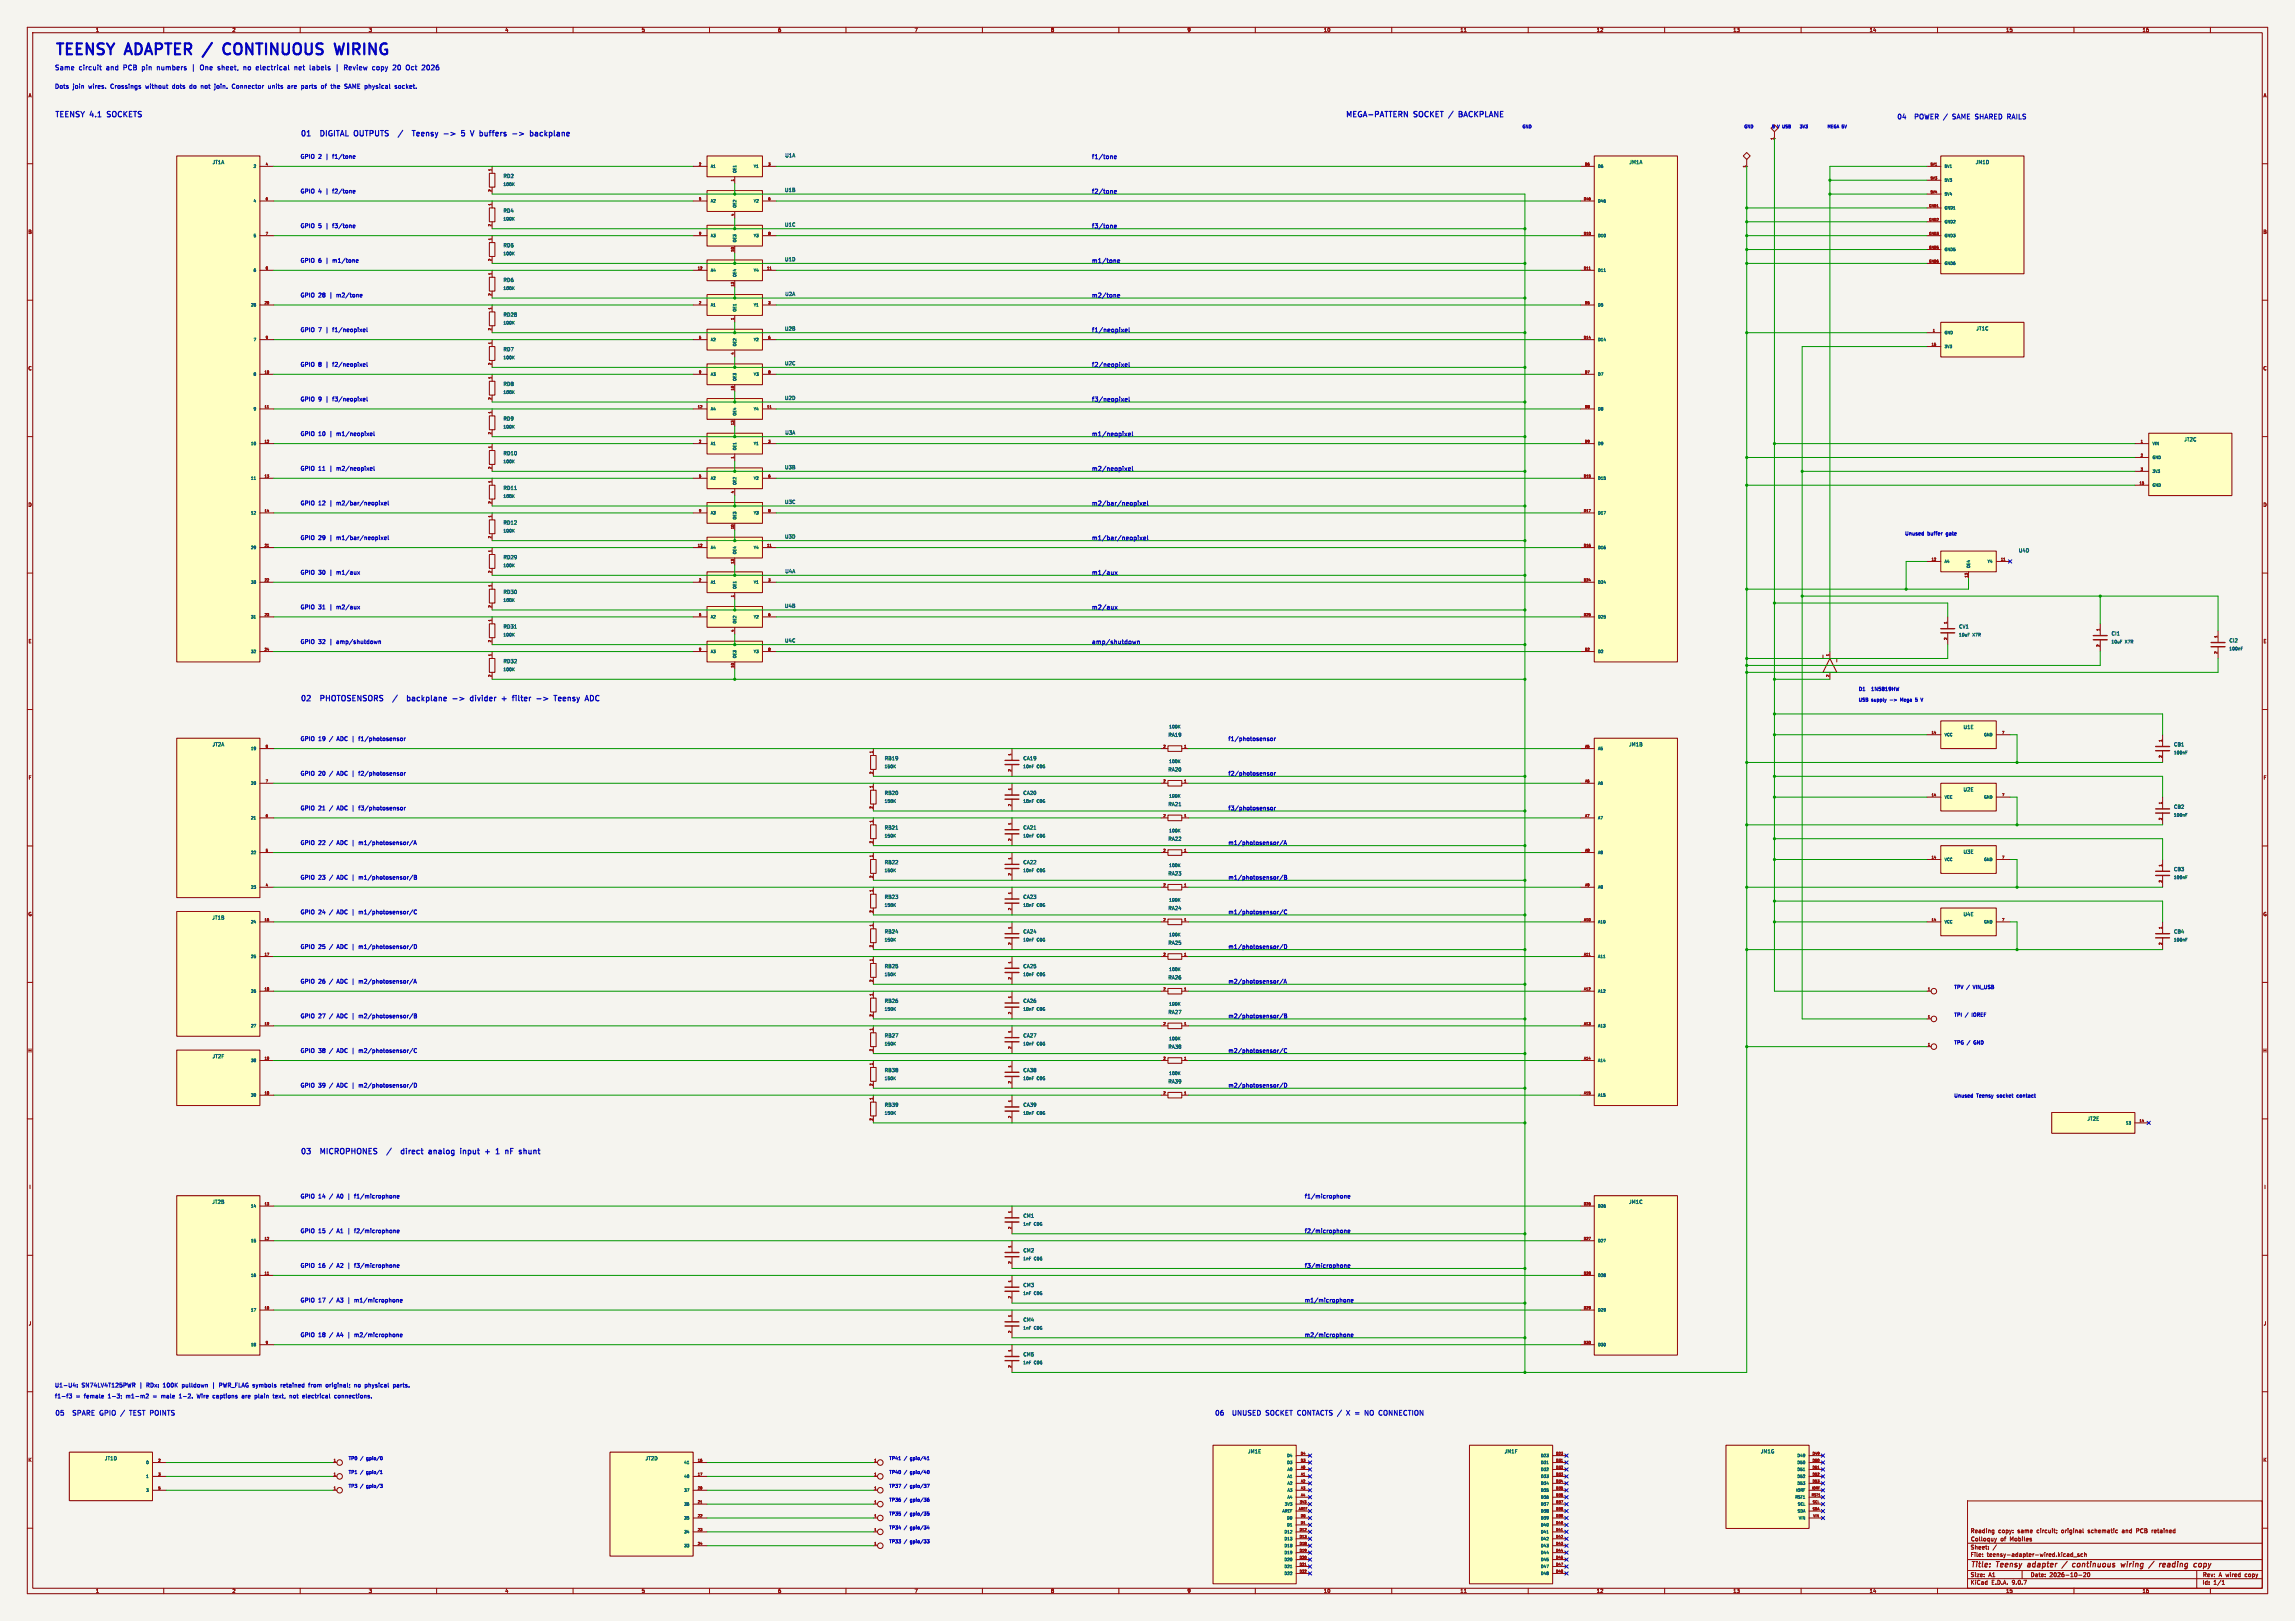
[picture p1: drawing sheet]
<svg xmlns="http://www.w3.org/2000/svg" width="841mm" height="594mm" viewBox="0 0 841 594" stroke-linecap="round" stroke-linejoin="round" font-family="sans-serif">
<defs><g id="words">
<g font-size="5.6" fill="#0000c2">
<text x="20" y="22.1">TEENSY</text>
<text x="46.4" y="22.1">ADAPTER /</text>
<text x="85.4" y="22.1">CONTINUOUS</text>
<text x="127.9" y="22.1">WIRING</text>
</g>
<g font-size="2.8" fill="#0000c2">
<text x="20" y="43.9">TEENSY</text>
<text x="33.2" y="43.9">4.1</text>
<text x="40.3" y="43.9">SOCKETS</text>
<text x="493" y="43.9">MEGA-PATTERN</text>
<text x="518.3" y="43.9">SOCKET</text>
<text x="536.4" y="43.9">BACKPLANE</text>
<text x="110" y="50.9">01</text>
<text x="118.5" y="50.9">DIGITAL OUTPUTS</text>
<text x="156.2" y="50.9">Teensy</text>
<text x="168.4" y="50.9">-&gt;</text>
<text x="175.7" y="50.9">5</text>
<text x="179.9" y="50.9">V</text>
<text x="183.9" y="50.9">buffers</text>
<text x="196.7" y="50.9">-&gt;</text>
<text x="204" y="50.9">backplane</text>
<text x="110" y="257.9">02</text>
<text x="118.5" y="257.9">PHOTOSENSORS</text>
<text x="153.4" y="257.9">backplane</text>
<text x="170.8" y="257.9">-&gt;</text>
<text x="178.1" y="257.9">divider</text>
<text x="190.4" y="257.9">+</text>
<text x="195.2" y="257.9">filter</text>
<text x="204.8" y="257.9">-&gt;</text>
<text x="212.1" y="257.9">Teensy</text>
<text x="110" y="423.9">03</text>
<text x="118.5" y="423.9">MICROPHONES</text>
<text x="151.2" y="423.9">direct</text>
<text x="162.1" y="423.9">analog</text>
<text x="174.5" y="423.9">input</text>
<text x="184.3" y="423.9">+</text>
<text x="189.1" y="423.9">1</text>
<text x="193.4" y="423.9">nF</text>
</g>
<g font-size="2.8" fill="#840000">
<text x="722" y="574.9">Title:</text>
<text x="731.7" y="574.9">Teensy</text>
<text x="743.9" y="574.9">adapter</text>
<text x="757.5" y="574.9">/</text>
<text x="762" y="574.9">continuous</text>
<text x="780.6" y="574.9">wiring</text>
<text x="791.7" y="574.9">/</text>
<text x="796.2" y="574.9">reading</text>
<text x="809.6" y="574.9">copy</text>
</g>
<g font-size="2.5" fill="#0000c2">
<text x="20" y="26">Same</text>
<text x="28.8" y="26">circuit</text>
<text x="38.8" y="26">and</text>
<text x="45.1" y="26">PCB pin</text>
<text x="57.6" y="26">numbers</text>
<text x="70.5" y="26">|</text>
<text x="73.7" y="26">One</text>
<text x="80.2" y="26">sheet,</text>
<text x="89.7" y="26">no</text>
<text x="94.4" y="26">electrical</text>
<text x="108.6" y="26">net</text>
<text x="114.3" y="26">labels</text>
<text x="123.9" y="26">|</text>
<text x="127" y="26">Review</text>
<text x="137.5" y="26">copy</text>
<text x="145.2" y="26">20</text>
<text x="150.1" y="26">Oct</text>
<text x="156" y="26">2026</text>
<text x="695" y="44.6">04</text>
<text x="702.6" y="44.6">POWER</text>
<text x="717.9" y="44.6">SAME</text>
<text x="726.9" y="44.6">SHARED</text>
<text x="739.3" y="44.6">RAILS</text>
<text x="20" y="519.6">05</text>
<text x="27.6" y="519.6">SPARE</text>
<text x="38.2" y="519.6">GPIO</text>
<text x="50.6" y="519.6">TEST</text>
<text x="58.8" y="519.6">POINTS</text>
<text x="445" y="519.6">06</text>
<text x="452.6" y="519.6">UNUSED</text>
<text x="465.5" y="519.6">SOCKET</text>
<text x="477.8" y="519.6">CONTACTS /</text>
<text x="497.2" y="519.6">X</text>
<text x="501" y="519.6">=</text>
<text x="505.4" y="519.6">NO</text>
<text x="511.2" y="519.6">CONNECTION</text>
</g>
<g font-size="2.2" fill="#0000c2">
<text x="20" y="32.8">Dots</text>
<text x="26.6" y="32.8">join</text>
<text x="32.4" y="32.8">wires.</text>
<text x="40.6" y="32.8">Crossings</text>
<text x="53.5" y="32.8">without</text>
<text x="63.5" y="32.8">dots</text>
<text x="70" y="32.8">do</text>
<text x="74.2" y="32.8">not</text>
<text x="79.4" y="32.8">join.</text>
<text x="85.9" y="32.8">Connector</text>
<text x="99.3" y="32.8">units</text>
<text x="106.5" y="32.8">are</text>
<text x="111.7" y="32.8">parts</text>
<text x="119.2" y="32.8">of</text>
<text x="122.9" y="32.8">the</text>
<text x="128" y="32.8">SAME physical</text>
<text x="146.7" y="32.8">socket.</text>
<text x="400" y="58.6">f1/tone</text>
<text x="400" y="71.3">f2/tone</text>
<text x="400" y="84">f3/tone</text>
<text x="400" y="96.7">m1/tone</text>
<text x="400" y="109.4">m2/tone</text>
<text x="400" y="122.1">f1/neopixel</text>
<text x="400" y="134.8">f2/neopixel</text>
<text x="400" y="147.5">f3/neopixel</text>
<text x="400" y="160.2">m1/neopixel</text>
<text x="400" y="172.9">m2/neopixel</text>
<text x="400" y="185.6">m2/bar/neopixel</text>
<text x="400" y="198.3">m1/bar/neopixel</text>
<text x="400" y="211">m1/aux</text>
<text x="400" y="223.7">m2/aux</text>
<text x="400" y="236.4">amp/shutdown</text>
</g>
<g font-size="2.1" fill="#0000c2">
<text x="110" y="58.5">GPIO 2</text>
<text x="119.3" y="58.5">|</text>
<text x="122" y="58.5">f1/tone</text>
<text x="110" y="71.2">GPIO 4</text>
<text x="119.3" y="71.2">|</text>
<text x="122" y="71.2">f2/tone</text>
<text x="110" y="83.9">GPIO 5</text>
<text x="119.3" y="83.9">|</text>
<text x="122" y="83.9">f3/tone</text>
<text x="110" y="96.6">GPIO 6</text>
<text x="119.3" y="96.6">|</text>
<text x="122" y="96.6">m1/tone</text>
<text x="110" y="109.3">GPIO 28</text>
<text x="120.7" y="109.3">|</text>
<text x="123.5" y="109.3">m2/tone</text>
<text x="110" y="122">GPIO 7</text>
<text x="119.3" y="122">|</text>
<text x="122" y="122">f1/neopixel</text>
<text x="110" y="134.7">GPIO 8</text>
<text x="119.3" y="134.7">|</text>
<text x="122" y="134.7">f2/neopixel</text>
<text x="110" y="147.4">GPIO 9</text>
<text x="119.3" y="147.4">|</text>
<text x="122" y="147.4">f3/neopixel</text>
<text x="110" y="160.1">GPIO 10</text>
<text x="120.7" y="160.1">|</text>
<text x="123.5" y="160.1">m1/neopixel</text>
<text x="110" y="172.8">GPIO 11</text>
<text x="120.7" y="172.8">|</text>
<text x="123.5" y="172.8">m2/neopixel</text>
<text x="110" y="185.5">GPIO 12</text>
<text x="120.7" y="185.5">|</text>
<text x="123.5" y="185.5">m2/bar/neopixel</text>
<text x="110" y="198.2">GPIO 29</text>
<text x="120.7" y="198.2">|</text>
<text x="123.5" y="198.2">m1/bar/neopixel</text>
<text x="110" y="210.9">GPIO 30</text>
<text x="120.7" y="210.9">|</text>
<text x="123.5" y="210.9">m1/aux</text>
<text x="110" y="223.6">GPIO 31</text>
<text x="120.7" y="223.6">|</text>
<text x="123.5" y="223.6">m2/aux</text>
<text x="110" y="236.3">GPIO 32</text>
<text x="120.7" y="236.3">|</text>
<text x="123.5" y="236.3">amp/shutdown</text>
<text x="110" y="271.8">GPIO 19</text>
<text x="120.7" y="271.8">/</text>
<text x="123.6" y="271.8">ADC |</text>
<text x="131.9" y="271.8">f1/photosensor</text>
<text x="450" y="271.8">f1/photosensor</text>
<text x="110" y="284.5">GPIO 20</text>
<text x="120.7" y="284.5">/</text>
<text x="123.6" y="284.5">ADC |</text>
<text x="131.9" y="284.5">f2/photosensor</text>
<text x="450" y="284.5">f2/photosensor</text>
<text x="110" y="297.2">GPIO 21</text>
<text x="120.7" y="297.2">/</text>
<text x="123.6" y="297.2">ADC |</text>
<text x="131.9" y="297.2">f3/photosensor</text>
<text x="450" y="297.2">f3/photosensor</text>
<text x="110" y="309.9">GPIO 22</text>
<text x="120.7" y="309.9">/</text>
<text x="123.6" y="309.9">ADC |</text>
<text x="131.9" y="309.9">m1/photosensor/A</text>
<text x="450" y="309.9">m1/photosensor/A</text>
<text x="110" y="322.6">GPIO 23</text>
<text x="120.7" y="322.6">/</text>
<text x="123.6" y="322.6">ADC |</text>
<text x="131.9" y="322.6">m1/photosensor/B</text>
<text x="450" y="322.6">m1/photosensor/B</text>
<text x="110" y="335.3">GPIO 24</text>
<text x="120.7" y="335.3">/</text>
<text x="123.6" y="335.3">ADC |</text>
<text x="131.9" y="335.3">m1/photosensor/C</text>
<text x="450" y="335.3">m1/photosensor/C</text>
<text x="110" y="348">GPIO 25</text>
<text x="120.7" y="348">/</text>
<text x="123.6" y="348">ADC |</text>
<text x="131.9" y="348">m1/photosensor/D</text>
<text x="450" y="348">m1/photosensor/D</text>
<text x="110" y="360.7">GPIO 26</text>
<text x="120.7" y="360.7">/</text>
<text x="123.6" y="360.7">ADC |</text>
<text x="131.9" y="360.7">m2/photosensor/A</text>
<text x="450" y="360.7">m2/photosensor/A</text>
<text x="110" y="373.4">GPIO 27</text>
<text x="120.7" y="373.4">/</text>
<text x="123.6" y="373.4">ADC |</text>
<text x="131.9" y="373.4">m2/photosensor/B</text>
<text x="450" y="373.4">m2/photosensor/B</text>
<text x="110" y="386.1">GPIO 38</text>
<text x="120.7" y="386.1">/</text>
<text x="123.6" y="386.1">ADC |</text>
<text x="131.9" y="386.1">m2/photosensor/C</text>
<text x="450" y="386.1">m2/photosensor/C</text>
<text x="110" y="398.8">GPIO 39</text>
<text x="120.7" y="398.8">/</text>
<text x="123.6" y="398.8">ADC |</text>
<text x="131.9" y="398.8">m2/photosensor/D</text>
<text x="450" y="398.8">m2/photosensor/D</text>
<text x="110" y="439.5">GPIO 14</text>
<text x="120.7" y="439.5">/</text>
<text x="123.6" y="439.5">A0 |</text>
<text x="130.4" y="439.5">f1/microphone</text>
<text x="478" y="439.5">f1/microphone</text>
<text x="110" y="452.2">GPIO 15</text>
<text x="120.7" y="452.2">/</text>
<text x="123.6" y="452.2">A1 |</text>
<text x="130.4" y="452.2">f2/microphone</text>
<text x="478" y="452.2">f2/microphone</text>
<text x="110" y="464.9">GPIO 16</text>
<text x="120.7" y="464.9">/</text>
<text x="123.6" y="464.9">A2 |</text>
<text x="130.4" y="464.9">f3/microphone</text>
<text x="478" y="464.9">f3/microphone</text>
<text x="110" y="477.6">GPIO 17</text>
<text x="120.7" y="477.6">/</text>
<text x="123.6" y="477.6">A3 |</text>
<text x="130.4" y="477.6">m1/microphone</text>
<text x="478" y="477.6">m1/microphone</text>
<text x="110" y="490.3">GPIO 18</text>
<text x="120.7" y="490.3">/</text>
<text x="123.6" y="490.3">A4 |</text>
<text x="130.4" y="490.3">m2/microphone</text>
<text x="478" y="490.3">m2/microphone</text>
<text x="20" y="508.7">U1-U4:</text>
<text x="29.9" y="508.7">SN74LV4T125PWR</text>
<text x="51.1" y="508.7">|</text>
<text x="53.8" y="508.7">RDx:</text>
<text x="60.1" y="508.7">100K</text>
<text x="67.1" y="508.7">pulldown</text>
<text x="78.4" y="508.7">|</text>
<text x="81.1" y="508.7">PWR_FLAG symbols</text>
<text x="103.9" y="508.7">retained</text>
<text x="114.4" y="508.7">from</text>
<text x="120.8" y="508.7">original;</text>
<text x="131.4" y="508.7">no</text>
<text x="135.4" y="508.7">physical</text>
<text x="145.9" y="508.7">parts.</text>
<text x="20" y="512.7">f1-f3</text>
<text x="27.7" y="512.7">=</text>
<text x="30.9" y="512.7">female</text>
<text x="39.8" y="512.7">1-3;</text>
<text x="46.5" y="512.7">m1-m2</text>
<text x="56.5" y="512.7">=</text>
<text x="59.7" y="512.7">male</text>
<text x="66.4" y="512.7">1-2.</text>
<text x="73.1" y="512.7">Wire</text>
<text x="79.1" y="512.7">captions</text>
<text x="89.9" y="512.7">are</text>
<text x="94.7" y="512.7">plain</text>
<text x="101.6" y="512.7">text,</text>
<text x="107.8" y="512.7">not</text>
<text x="112.7" y="512.7">electrical</text>
<text x="124.6" y="512.7">connections.</text>
</g>
<g font-size="2.1" fill="#840000">
<text x="722" y="562">Reading</text>
<text x="732.2" y="562">copy:</text>
<text x="739.4" y="562">same</text>
<text x="746.5" y="562">circuit;</text>
<text x="755.7" y="562">original</text>
<text x="765.6" y="562">schematic</text>
<text x="778.2" y="562">and</text>
<text x="783.6" y="562">PCB</text>
<text x="789.4" y="562">retained</text>
<text x="722" y="568">Sheet:</text>
<text x="722" y="565.2">Colloquy</text>
<text x="733.4" y="565.2">of</text>
<text x="737.3" y="565.2">Mobiles</text>
<text x="722" y="570.7">File:</text>
<text x="728.1" y="570.7">teensy-adapter-wired.kicad_sch</text>
<text x="722" y="580.9">KiCad</text>
<text x="722" y="578.1">Size:</text>
<text x="728.7" y="578.1">A1</text>
<text x="729.7" y="580.9">E.D.A.</text>
<text x="737.3" y="580.9">9.0.7</text>
<text x="744" y="578.1">Date:</text>
<text x="751" y="578.1">2026-10-20</text>
<text x="807" y="578.3">Rev:</text>
<text x="807" y="580.9">Id:</text>
<text x="811.1" y="580.9">1/1</text>
<text x="813.4" y="578.3">A</text>
<text x="816.4" y="578.3">wired</text>
<text x="824" y="578.3">copy</text>
</g>
<g font-size="1.8" fill="#840000">
<text x="35" y="11.9">1</text>
<text x="85" y="11.9">2</text>
<text x="135" y="11.9">3</text>
<text x="185" y="11.9">4</text>
<text x="235" y="11.9">5</text>
<text x="285" y="11.9">6</text>
<text x="335" y="11.9">7</text>
<text x="385" y="11.9">8</text>
<text x="435" y="11.9">9</text>
<text x="485" y="11.9">10</text>
<text x="535" y="11.9">11</text>
<text x="585" y="11.9">12</text>
<text x="635" y="11.9">13</text>
<text x="685" y="11.9">14</text>
<text x="735" y="11.9">15</text>
<text x="785" y="11.9">16</text>
<text x="10.3" y="35.9">A</text>
<text x="829.3" y="35.9">A</text>
<text x="10.3" y="85.9">B</text>
<text x="829.2" y="85.9">B</text>
<text x="10.3" y="135.9">C</text>
<text x="829.2" y="135.9">C</text>
<text x="10.3" y="185.9">D</text>
<text x="829.2" y="185.9">D</text>
<text x="10.3" y="235.9">E</text>
<text x="829.3" y="235.9">E</text>
<text x="10.3" y="285.9">F</text>
<text x="829.3" y="285.9">F</text>
<text x="10.3" y="335.9">G</text>
<text x="829.2" y="335.9">G</text>
<text x="10.2" y="385.9">H</text>
<text x="829.2" y="385.9">H</text>
<text x="10.6" y="435.9">I</text>
<text x="829.6" y="435.9">I</text>
<text x="10.4" y="485.9">J</text>
<text x="829.4" y="485.9">J</text>
<text x="10.3" y="535.9">K</text>
<text x="829.2" y="535.9">K</text>
<text x="35" y="583.9">1</text>
<text x="85" y="583.9">2</text>
<text x="135" y="583.9">3</text>
<text x="185" y="583.9">4</text>
<text x="235" y="583.9">5</text>
<text x="285" y="583.9">6</text>
<text x="335" y="583.9">7</text>
<text x="385" y="583.9">8</text>
<text x="435" y="583.9">9</text>
<text x="485" y="583.9">10</text>
<text x="535" y="583.9">11</text>
<text x="585" y="583.9">12</text>
<text x="635" y="583.9">13</text>
<text x="685" y="583.9">14</text>
<text x="735" y="583.9">15</text>
<text x="785" y="583.9">16</text>
</g>
<g font-size="1.8" fill="#006464">
<text x="287.6" y="57.8">U1A</text>
<text x="77.7" y="60.3">JT1A</text>
<text x="184.4" y="65.4">RD2</text>
<text x="596.9" y="60.3">JM1A</text>
<text x="723.8" y="60.3">JM1D</text>
<text x="287.5" y="70.5">U1B</text>
<text x="184.4" y="78.1">RD4</text>
<text x="287.5" y="83.2">U1C</text>
<text x="184.4" y="90.8">RD5</text>
<text x="287.5" y="95.9">U1D</text>
<text x="184.4" y="103.5">RD6</text>
<text x="287.6" y="108.6">U2A</text>
<text x="184.4" y="116.2">RD28</text>
<text x="287.5" y="121.3">U2B</text>
<text x="724.1" y="121.3">JT1C</text>
<text x="184.4" y="128.9">RD7</text>
<text x="287.5" y="134">U2C</text>
<text x="184.4" y="141.6">RD8</text>
<text x="287.5" y="146.7">U2D</text>
<text x="184.4" y="154.3">RD9</text>
<text x="287.6" y="159.4">U3A</text>
<text x="800.3" y="161.9">JT2C</text>
<text x="184.4" y="167">RD10</text>
<text x="287.5" y="172.1">U3B</text>
<text x="184.4" y="179.7">RD11</text>
<text x="287.5" y="184.8">U3C</text>
<text x="184.4" y="192.4">RD12</text>
<text x="287.5" y="197.5">U3D</text>
<text x="739.6" y="202.6">U4D</text>
<text x="184.4" y="205.1">RD29</text>
<text x="287.6" y="210.2">U4A</text>
<text x="184.4" y="217.8">RD30</text>
<text x="287.5" y="222.9">U4B</text>
<text x="184.4" y="230.5">RD31</text>
<text x="717.8" y="230.5">CV1</text>
<text x="773.6" y="233.1">CI1</text>
<text x="287.5" y="235.6">U4C</text>
<text x="816.8" y="235.6">CI2</text>
<text x="184.4" y="243.2">RD32</text>
<text x="719.4" y="267.3">U1E</text>
<text x="77.7" y="273.7">JT2A</text>
<text x="428" y="270.2">RA19</text>
<text x="596.8" y="273.7">JM1B</text>
<text x="796.5" y="273.7">CB1</text>
<text x="324.1" y="278.8">RB19</text>
<text x="374.9" y="278.8">CA19</text>
<text x="428" y="282.9">RA20</text>
<text x="324.1" y="291.5">RB20</text>
<text x="374.9" y="291.5">CA20</text>
<text x="719.4" y="290.2">U2E</text>
<text x="428" y="295.6">RA21</text>
<text x="796.5" y="296.6">CB2</text>
<text x="324.1" y="304.2">RB21</text>
<text x="374.9" y="304.2">CA21</text>
<text x="428" y="308.3">RA22</text>
<text x="324.1" y="316.9">RB22</text>
<text x="374.9" y="316.9">CA22</text>
<text x="719.4" y="313.1">U3E</text>
<text x="428" y="321">RA23</text>
<text x="796.5" y="319.4">CB3</text>
<text x="324.1" y="329.6">RB23</text>
<text x="374.9" y="329.6">CA23</text>
<text x="428" y="333.7">RA24</text>
<text x="719.4" y="335.9">U4E</text>
<text x="77.7" y="337.2">JT1B</text>
<text x="324.1" y="342.3">RB24</text>
<text x="374.9" y="342.3">CA24</text>
<text x="428" y="346.4">RA25</text>
<text x="796.5" y="342.3">CB4</text>
<text x="324.1" y="355">RB25</text>
<text x="374.9" y="355">CA25</text>
<text x="428" y="359.1">RA26</text>
<text x="324.1" y="367.7">RB26</text>
<text x="374.9" y="367.7">CA26</text>
<text x="428" y="371.8">RA27</text>
<text x="324.1" y="380.4">RB27</text>
<text x="374.9" y="380.4">CA27</text>
<text x="77.7" y="388">JT2F</text>
<text x="428" y="384.5">RA38</text>
<text x="324.1" y="393.1">RB38</text>
<text x="374.9" y="393.1">CA38</text>
<text x="428" y="397.2">RA39</text>
<text x="324.1" y="405.8">RB39</text>
<text x="374.9" y="405.8">CA39</text>
<text x="764.8" y="410.8">JT2E</text>
<text x="77.7" y="441.3">JT2B</text>
<text x="596.8" y="441.3">JM1C</text>
<text x="374.9" y="446.4">CM1</text>
<text x="374.9" y="459.1">CM2</text>
<text x="374.9" y="471.8">CM3</text>
<text x="374.9" y="484.5">CM4</text>
<text x="374.9" y="497.2">CM5</text>
<text x="457.2" y="532.8">JM1E</text>
<text x="551.2" y="532.8">JM1F</text>
<text x="645.1" y="532.8">JM1G</text>
<text x="38.3" y="535.3">JT1D</text>
<text x="236.4" y="535.3">JT2D</text>
</g>
<g font-size="1.8" fill="#0000c2">
<text x="698" y="196.5">Unused</text>
<text x="706.2" y="196.5">buffer</text>
<text x="713.2" y="196.5">gate</text>
<text x="681" y="253.5">D1</text>
<text x="685.9" y="253.5">1N5819HW</text>
<text x="716" y="362.7">TPV /</text>
<text x="723.1" y="362.7">VIN_USB</text>
<text x="716" y="372.9">TPI</text>
<text x="720.1" y="372.9">/</text>
<text x="722.6" y="372.9">IOREF</text>
<text x="716" y="383">TPG /</text>
<text x="723.3" y="383">GND</text>
<text x="716" y="402.5">Unused</text>
<text x="724.2" y="402.5">Teensy</text>
<text x="731.9" y="402.5">socket</text>
<text x="739.3" y="402.5">contact</text>
</g>
<g font-size="1.7" fill="#0000c2">
<text x="681" y="257.4">USB</text>
<text x="685.7" y="257.4">supply</text>
<text x="696.7" y="257.4">Mega</text>
<text x="702.4" y="257.4">5</text>
<text x="704.7" y="257.4">V</text>
<text x="127.6" y="535.3">TP0</text>
<text x="132" y="535.3">/</text>
<text x="134.4" y="535.3">gpio/0</text>
<text x="325.8" y="535.3">TP41</text>
<text x="331.3" y="535.3">/</text>
<text x="333.7" y="535.3">gpio/41</text>
<text x="127.6" y="540.4">TP1</text>
<text x="127.6" y="545.5">TP3</text>
<text x="132" y="540.4">/</text>
<text x="132" y="545.5">/</text>
<text x="134.4" y="540.4">gpio/1</text>
<text x="134.4" y="545.5">gpio/3</text>
<text x="325.8" y="540.4">TP40</text>
<text x="325.8" y="545.5">TP37</text>
<text x="331.3" y="540.4">/</text>
<text x="331.3" y="545.5">/</text>
<text x="333.7" y="540.4">gpio/40</text>
<text x="333.7" y="545.5">gpio/37</text>
<text x="325.8" y="550.6">TP36</text>
<text x="331.3" y="550.6">/</text>
<text x="333.7" y="550.6">gpio/36</text>
<text x="325.8" y="555.7">TP35</text>
<text x="331.3" y="555.7">/</text>
<text x="333.7" y="555.7">gpio/35</text>
<text x="325.8" y="560.7">TP34</text>
<text x="331.3" y="560.7">/</text>
<text x="333.7" y="560.7">gpio/34</text>
<text x="325.8" y="565.8">TP33</text>
<text x="331.3" y="565.8">/</text>
<text x="333.7" y="565.8">gpio/33</text>
</g>
<g font-size="1.5" fill="#0000c2">
<text x="557.8" y="47.3">GND</text>
<text x="639.1" y="47.3">GND</text>
<text x="649.2" y="47.3">5</text>
<text x="651.4" y="47.3">V USB</text>
<text x="659.4" y="47.3">3V3</text>
<text x="669.6" y="47.3">MEGA 5V</text>
</g>
<g font-size="1.5" fill="#006464">
<text x="184.3" y="68.3">100K</text>
<text x="184.3" y="81">100K</text>
<text x="184.3" y="93.7">100K</text>
<text x="184.3" y="106.4">100K</text>
<text x="184.3" y="119.1">100K</text>
<text x="184.3" y="131.8">100K</text>
<text x="184.3" y="144.5">100K</text>
<text x="184.3" y="157.2">100K</text>
<text x="184.3" y="169.9">100K</text>
<text x="184.3" y="182.6">100K</text>
<text x="184.3" y="195.3">100K</text>
<text x="184.3" y="208">100K</text>
<text x="184.3" y="220.7">100K</text>
<text x="184.3" y="233.4">100K</text>
<text x="717.7" y="233.4">10uF</text>
<text x="722.8" y="233.4">X7R</text>
<text x="773.6" y="236">10uF</text>
<text x="778.7" y="236">X7R</text>
<text x="816.8" y="238.5">100nF</text>
<text x="184.3" y="246.1">100K</text>
<text x="428.3" y="267.1">100K</text>
<text x="324" y="281.7">150K</text>
<text x="374.8" y="281.7">10nF</text>
<text x="379.9" y="281.7">C0G</text>
<text x="428.3" y="279.8">100K</text>
<text x="796.5" y="276.6">100nF</text>
<text x="428.3" y="292.5">100K</text>
<text x="324" y="294.4">150K</text>
<text x="374.8" y="294.4">10nF</text>
<text x="379.9" y="294.4">C0G</text>
<text x="796.5" y="299.5">100nF</text>
<text x="428.3" y="305.2">100K</text>
<text x="324" y="307.1">150K</text>
<text x="374.8" y="307.1">10nF</text>
<text x="379.9" y="307.1">C0G</text>
<text x="428.3" y="317.9">100K</text>
<text x="324" y="319.8">150K</text>
<text x="374.8" y="319.8">10nF</text>
<text x="379.9" y="319.8">C0G</text>
<text x="796.5" y="322.3">100nF</text>
<text x="324" y="332.5">150K</text>
<text x="374.8" y="332.5">10nF</text>
<text x="379.9" y="332.5">C0G</text>
<text x="428.3" y="330.6">100K</text>
<text x="324" y="345.2">150K</text>
<text x="374.8" y="345.2">10nF</text>
<text x="379.9" y="345.2">C0G</text>
<text x="428.3" y="343.3">100K</text>
<text x="796.5" y="345.2">100nF</text>
<text x="324" y="357.9">150K</text>
<text x="374.8" y="357.9">10nF</text>
<text x="379.9" y="357.9">C0G</text>
<text x="428.3" y="356">100K</text>
<text x="324" y="370.6">150K</text>
<text x="374.8" y="370.6">10nF</text>
<text x="379.9" y="370.6">C0G</text>
<text x="428.3" y="368.7">100K</text>
<text x="324" y="383.3">150K</text>
<text x="374.8" y="383.3">10nF</text>
<text x="379.9" y="383.3">C0G</text>
<text x="428.3" y="381.4">100K</text>
<text x="324" y="396">150K</text>
<text x="374.8" y="396">10nF</text>
<text x="379.9" y="396">C0G</text>
<text x="428.3" y="394.1">100K</text>
<text x="324" y="408.7">150K</text>
<text x="374.8" y="408.7">10nF</text>
<text x="379.9" y="408.7">C0G</text>
<text x="374.8" y="449.3">1nF</text>
<text x="378.9" y="449.3">C0G</text>
<text x="374.8" y="462">1nF</text>
<text x="378.9" y="462">C0G</text>
<text x="374.8" y="474.7">1nF</text>
<text x="378.9" y="474.7">C0G</text>
<text x="374.8" y="487.4">1nF</text>
<text x="378.9" y="487.4">C0G</text>
<text x="374.8" y="500.1">1nF</text>
<text x="378.9" y="500.1">C0G</text>
</g>
<g font-size="1.4" fill="#006464">
<text x="92.8" y="61.7">2</text>
<text x="260.3" y="61.7">A1</text>
<text x="270" y="63.5" transform="rotate(-90 270 63.5)">OE1</text>
<text x="276" y="61.7">Y1</text>
<text x="585.5" y="61.7">D6</text>
<text x="712.5" y="61.7">5V1</text>
<text x="712.5" y="66.8">5V3</text>
<text x="712.5" y="71.9">5V4</text>
<text x="92.8" y="74.4">4</text>
<text x="260.3" y="74.4">A2</text>
<text x="270" y="76.2" transform="rotate(-90 270 76.2)">OE2</text>
<text x="276" y="74.4">Y2</text>
<text x="585.5" y="74.4">D46</text>
<text x="712.5" y="76.9">GND1</text>
<text x="712.5" y="82">GND2</text>
<text x="92.8" y="87.1">5</text>
<text x="260.3" y="87.1">A3</text>
<text x="270" y="88.9" transform="rotate(-90 270 88.9)">OE3</text>
<text x="276" y="87.1">Y3</text>
<text x="585.5" y="87.1">D10</text>
<text x="712.5" y="87.1">GND3</text>
<text x="712.5" y="92.2">GND5</text>
<text x="92.8" y="99.8">6</text>
<text x="260.3" y="99.8">A4</text>
<text x="270" y="101.6" transform="rotate(-90 270 101.6)">OE4</text>
<text x="276" y="99.8">Y4</text>
<text x="585.5" y="99.8">D11</text>
<text x="712.5" y="97.3">GND6</text>
<text x="91.8" y="112.5">28</text>
<text x="260.3" y="112.5">A1</text>
<text x="276" y="112.5">Y1</text>
<text x="585.5" y="112.5">D5</text>
<text x="270" y="114.3" transform="rotate(-90 270 114.3)">OE1</text>
<text x="92.8" y="125.2">7</text>
<text x="260.3" y="125.2">A2</text>
<text x="276" y="125.2">Y2</text>
<text x="585.5" y="125.2">D14</text>
<text x="712.5" y="122.7">GND</text>
<text x="270" y="127" transform="rotate(-90 270 127)">OE2</text>
<text x="712.5" y="127.7">3V3</text>
<text x="92.8" y="137.9">8</text>
<text x="260.3" y="137.9">A3</text>
<text x="276" y="137.9">Y3</text>
<text x="585.5" y="137.9">D7</text>
<text x="270" y="139.7" transform="rotate(-90 270 139.7)">OE3</text>
<text x="92.8" y="150.6">9</text>
<text x="260.3" y="150.6">A4</text>
<text x="270" y="152.4" transform="rotate(-90 270 152.4)">OE4</text>
<text x="276" y="150.6">Y4</text>
<text x="585.5" y="150.6">D8</text>
<text x="91.8" y="163.3">10</text>
<text x="260.3" y="163.3">A1</text>
<text x="270" y="165.1" transform="rotate(-90 270 165.1)">OE1</text>
<text x="276" y="163.3">Y1</text>
<text x="585.5" y="163.3">D9</text>
<text x="788.7" y="163.3">VIN</text>
<text x="788.7" y="168.4">GND</text>
<text x="788.7" y="173.5">3V3</text>
<text x="91.8" y="176">11</text>
<text x="260.3" y="176">A2</text>
<text x="270" y="177.8" transform="rotate(-90 270 177.8)">OE2</text>
<text x="276" y="176">Y2</text>
<text x="585.5" y="176">D15</text>
<text x="788.7" y="178.5">GND</text>
<text x="91.8" y="188.7">12</text>
<text x="260.3" y="188.7">A3</text>
<text x="270" y="190.5" transform="rotate(-90 270 190.5)">OE3</text>
<text x="276" y="188.7">Y3</text>
<text x="585.5" y="188.7">D17</text>
<text x="91.8" y="201.4">29</text>
<text x="260.3" y="201.4">A4</text>
<text x="270" y="203.2" transform="rotate(-90 270 203.2)">OE4</text>
<text x="276" y="201.4">Y4</text>
<text x="585.5" y="201.4">D16</text>
<text x="712.5" y="206.5">A4</text>
<text x="722.1" y="208.3" transform="rotate(-90 722.1 208.3)">OE4</text>
<text x="728.2" y="206.5">Y4</text>
<text x="91.8" y="214.1">30</text>
<text x="260.3" y="214.1">A1</text>
<text x="270" y="215.9" transform="rotate(-90 270 215.9)">OE1</text>
<text x="276" y="214.1">Y1</text>
<text x="585.5" y="214.1">D24</text>
<text x="91.8" y="226.8">31</text>
<text x="260.3" y="226.8">A2</text>
<text x="276" y="226.8">Y2</text>
<text x="585.5" y="226.8">D25</text>
<text x="270" y="228.6" transform="rotate(-90 270 228.6)">OE2</text>
<text x="91.8" y="239.5">32</text>
<text x="260.3" y="239.5">A3</text>
<text x="276" y="239.5">Y3</text>
<text x="585.5" y="239.5">D2</text>
<text x="270" y="241.3" transform="rotate(-90 270 241.3)">OE3</text>
<text x="712.5" y="270">VCC</text>
<text x="726.9" y="270">GND</text>
<text x="91.8" y="275.1">19</text>
<text x="585.5" y="275.1">A5</text>
<text x="91.8" y="287.8">20</text>
<text x="585.5" y="287.8">A6</text>
<text x="712.5" y="292.8">VCC</text>
<text x="726.9" y="292.8">GND</text>
<text x="91.8" y="300.5">21</text>
<text x="585.5" y="300.5">A7</text>
<text x="91.8" y="313.2">22</text>
<text x="585.5" y="313.2">A8</text>
<text x="712.5" y="315.7">VCC</text>
<text x="726.9" y="315.7">GND</text>
<text x="91.8" y="325.9">23</text>
<text x="585.5" y="325.9">A9</text>
<text x="91.8" y="338.6">24</text>
<text x="585.5" y="338.6">A10</text>
<text x="712.5" y="338.6">VCC</text>
<text x="726.9" y="338.6">GND</text>
<text x="91.8" y="351.3">25</text>
<text x="585.5" y="351.3">A11</text>
<text x="91.8" y="364">26</text>
<text x="585.5" y="364">A12</text>
<text x="91.8" y="376.7">27</text>
<text x="585.5" y="376.7">A13</text>
<text x="91.8" y="389.4">38</text>
<text x="585.5" y="389.4">A14</text>
<text x="91.8" y="402.1">39</text>
<text x="585.5" y="402.1">A15</text>
<text x="778.9" y="412.2">13</text>
<text x="91.8" y="442.7">14</text>
<text x="585.5" y="442.7">D26</text>
<text x="91.8" y="455.4">15</text>
<text x="585.5" y="455.4">D27</text>
<text x="91.8" y="468.1">16</text>
<text x="585.5" y="468.1">D28</text>
<text x="91.8" y="480.8">17</text>
<text x="585.5" y="480.8">D29</text>
<text x="91.8" y="493.5">18</text>
<text x="585.5" y="493.5">D30</text>
<text x="53.4" y="536.7">0</text>
<text x="250.5" y="536.7">41</text>
<text x="471.5" y="534.1">D4</text>
<text x="471.5" y="536.7">D3</text>
<text x="471.6" y="539.2">A0</text>
<text x="564.5" y="534.1">D23</text>
<text x="564.5" y="536.7">D31</text>
<text x="564.5" y="539.2">D32</text>
<text x="658.5" y="534.1">D49</text>
<text x="658.5" y="536.7">D50</text>
<text x="658.5" y="539.2">D51</text>
<text x="53.4" y="541.8">1</text>
<text x="250.5" y="541.8">40</text>
<text x="471.6" y="541.8">A1</text>
<text x="471.6" y="544.3">A2</text>
<text x="564.5" y="541.8">D33</text>
<text x="564.5" y="544.3">D34</text>
<text x="658.5" y="541.8">D52</text>
<text x="658.5" y="544.3">D53</text>
<text x="53.4" y="546.8">3</text>
<text x="250.5" y="546.8">37</text>
<text x="250.5" y="551.9">36</text>
<text x="470.6" y="551.9">3V3</text>
<text x="471.6" y="546.8">A3</text>
<text x="471.6" y="549.4">A4</text>
<text x="564.5" y="546.8">D35</text>
<text x="564.5" y="549.4">D36</text>
<text x="564.5" y="551.9">D37</text>
<text x="657.7" y="549.4">RST1</text>
<text x="658" y="546.8">IORF</text>
<text x="658.6" y="551.9">SCL</text>
<text x="250.5" y="557">35</text>
<text x="469.8" y="554.5">AREF</text>
<text x="471.5" y="557">D0</text>
<text x="564.5" y="554.5">D38</text>
<text x="564.5" y="557">D39</text>
<text x="658.6" y="554.5">SDA</text>
<text x="659" y="557">VIN</text>
<text x="250.5" y="562.1">34</text>
<text x="470.5" y="562.1">D12</text>
<text x="471.5" y="559.5">D1</text>
<text x="564.5" y="559.5">D40</text>
<text x="564.5" y="562.1">D41</text>
<text x="250.5" y="567.2">33</text>
<text x="470.5" y="564.6">D13</text>
<text x="470.5" y="567.2">D18</text>
<text x="470.5" y="569.7">D19</text>
<text x="564.5" y="564.6">D42</text>
<text x="564.5" y="567.2">D43</text>
<text x="564.5" y="569.7">D44</text>
<text x="470.5" y="572.2">D20</text>
<text x="470.5" y="574.8">D21</text>
<text x="564.5" y="572.2">D45</text>
<text x="564.5" y="574.8">D47</text>
<text x="470.5" y="577.3">D22</text>
<text x="564.5" y="577.3">D48</text>
</g>
<g font-size="1.2" fill="#a90000">
<text x="650" y="51.4" transform="rotate(-90 650 51.4)">1</text>
<text x="97.2" y="60.7">4</text>
<text x="180.1" y="62.8" transform="rotate(-90 180.1 62.8)">1</text>
<text x="256" y="60.7">2</text>
<text x="281.4" y="60.7">3</text>
<text x="580.7" y="60.7">D6</text>
<text x="639.8" y="61.5" transform="rotate(-90 639.8 61.5)">1</text>
<text x="707.3" y="60.7">5V1</text>
<text x="707.3" y="65.8">5V3</text>
<text x="180.1" y="70.4" transform="rotate(-90 180.1 70.4)">2</text>
<text x="269" y="66.6" transform="rotate(-90 269 66.6)">1</text>
<text x="707.3" y="70.9">5V4</text>
<text x="97.2" y="73.4">6</text>
<text x="180.1" y="75.5" transform="rotate(-90 180.1 75.5)">1</text>
<text x="256" y="73.4">5</text>
<text x="281.4" y="73.4">6</text>
<text x="580.2" y="73.4">D46</text>
<text x="706.7" y="75.9">GND1</text>
<text x="180.1" y="83.1" transform="rotate(-90 180.1 83.1)">2</text>
<text x="269" y="79.3" transform="rotate(-90 269 79.3)">4</text>
<text x="706.7" y="81">GND2</text>
<text x="97.2" y="86.1">7</text>
<text x="180.1" y="88.2" transform="rotate(-90 180.1 88.2)">1</text>
<text x="256" y="86.1">9</text>
<text x="281.4" y="86.1">8</text>
<text x="580.2" y="86.1">D10</text>
<text x="706.7" y="86.1">GND3</text>
<text x="180.1" y="95.8" transform="rotate(-90 180.1 95.8)">2</text>
<text x="269" y="92.4" transform="rotate(-90 269 92.4)">10</text>
<text x="706.7" y="91.2">GND5</text>
<text x="97.2" y="98.8">8</text>
<text x="180.1" y="100.9" transform="rotate(-90 180.1 100.9)">1</text>
<text x="255.6" y="98.8">12</text>
<text x="281" y="98.8">11</text>
<text x="580.2" y="98.8">D11</text>
<text x="706.7" y="96.3">GND6</text>
<text x="269" y="105.1" transform="rotate(-90 269 105.1)">13</text>
<text x="96.8" y="111.5">20</text>
<text x="180.1" y="113.6" transform="rotate(-90 180.1 113.6)">1</text>
<text x="180.1" y="108.5" transform="rotate(-90 180.1 108.5)">2</text>
<text x="256" y="111.5">2</text>
<text x="281.4" y="111.5">3</text>
<text x="580.7" y="111.5">D5</text>
<text x="269" y="117.4" transform="rotate(-90 269 117.4)">1</text>
<text x="97.2" y="124.2">9</text>
<text x="180.1" y="121.2" transform="rotate(-90 180.1 121.2)">2</text>
<text x="256" y="124.2">5</text>
<text x="281.4" y="124.2">6</text>
<text x="580.2" y="124.2">D14</text>
<text x="708.1" y="121.7">1</text>
<text x="180.1" y="126.3" transform="rotate(-90 180.1 126.3)">1</text>
<text x="269" y="130.1" transform="rotate(-90 269 130.1)">4</text>
<text x="707.7" y="126.7">15</text>
<text x="96.8" y="136.9">10</text>
<text x="180.1" y="133.9" transform="rotate(-90 180.1 133.9)">2</text>
<text x="256" y="136.9">9</text>
<text x="281.4" y="136.9">8</text>
<text x="580.7" y="136.9">D7</text>
<text x="180.1" y="139" transform="rotate(-90 180.1 139)">1</text>
<text x="269" y="143.2" transform="rotate(-90 269 143.2)">10</text>
<text x="96.8" y="149.6">11</text>
<text x="180.1" y="146.6" transform="rotate(-90 180.1 146.6)">2</text>
<text x="255.6" y="149.6">12</text>
<text x="281" y="149.6">11</text>
<text x="580.7" y="149.6">D8</text>
<text x="180.1" y="151.7" transform="rotate(-90 180.1 151.7)">1</text>
<text x="269" y="155.9" transform="rotate(-90 269 155.9)">13</text>
<text x="180.1" y="159.3" transform="rotate(-90 180.1 159.3)">2</text>
<text x="96.8" y="162.3">12</text>
<text x="180.1" y="164.4" transform="rotate(-90 180.1 164.4)">1</text>
<text x="256" y="162.3">2</text>
<text x="281.4" y="162.3">3</text>
<text x="580.7" y="162.3">D9</text>
<text x="784.3" y="162.3">1</text>
<text x="784.3" y="167.4">2</text>
<text x="180.1" y="172" transform="rotate(-90 180.1 172)">2</text>
<text x="269" y="168.2" transform="rotate(-90 269 168.2)">1</text>
<text x="784.3" y="172.5">3</text>
<text x="96.8" y="175">13</text>
<text x="180.1" y="177.1" transform="rotate(-90 180.1 177.1)">1</text>
<text x="256" y="175">5</text>
<text x="281.4" y="175">6</text>
<text x="580.2" y="175">D15</text>
<text x="783.9" y="177.5">15</text>
<text x="180.1" y="184.7" transform="rotate(-90 180.1 184.7)">2</text>
<text x="269" y="180.9" transform="rotate(-90 269 180.9)">4</text>
<text x="96.8" y="187.7">14</text>
<text x="180.1" y="189.8" transform="rotate(-90 180.1 189.8)">1</text>
<text x="256" y="187.7">9</text>
<text x="281.4" y="187.7">8</text>
<text x="580.2" y="187.7">D17</text>
<text x="180.1" y="197.4" transform="rotate(-90 180.1 197.4)">2</text>
<text x="269" y="194" transform="rotate(-90 269 194)">10</text>
<text x="96.8" y="200.4">21</text>
<text x="180.1" y="202.5" transform="rotate(-90 180.1 202.5)">1</text>
<text x="255.6" y="200.4">12</text>
<text x="281" y="200.4">11</text>
<text x="580.2" y="200.4">D16</text>
<text x="269" y="206.7" transform="rotate(-90 269 206.7)">13</text>
<text x="707.7" y="205.5">12</text>
<text x="733.1" y="205.5">11</text>
<text x="96.8" y="213.1">22</text>
<text x="180.1" y="215.2" transform="rotate(-90 180.1 215.2)">1</text>
<text x="180.1" y="210.1" transform="rotate(-90 180.1 210.1)">2</text>
<text x="256" y="213.1">2</text>
<text x="281.4" y="213.1">3</text>
<text x="580.2" y="213.1">D24</text>
<text x="721.1" y="211.8" transform="rotate(-90 721.1 211.8)">13</text>
<text x="269" y="219" transform="rotate(-90 269 219)">1</text>
<text x="96.8" y="225.8">23</text>
<text x="180.1" y="227.9" transform="rotate(-90 180.1 227.9)">1</text>
<text x="180.1" y="222.8" transform="rotate(-90 180.1 222.8)">2</text>
<text x="256" y="225.8">5</text>
<text x="281.4" y="225.8">6</text>
<text x="580.2" y="225.8">D25</text>
<text x="269" y="231.7" transform="rotate(-90 269 231.7)">4</text>
<text x="713.5" y="228.8" transform="rotate(-90 713.5 228.8)">1</text>
<text x="769.4" y="231.3" transform="rotate(-90 769.4 231.3)">1</text>
<text x="812.5" y="233.9" transform="rotate(-90 812.5 233.9)">1</text>
<text x="96.8" y="238.5">24</text>
<text x="180.1" y="235.5" transform="rotate(-90 180.1 235.5)">2</text>
<text x="256" y="238.5">9</text>
<text x="281.4" y="238.5">8</text>
<text x="580.7" y="238.5">D2</text>
<text x="713.5" y="234.6" transform="rotate(-90 713.5 234.6)">2</text>
<text x="769.4" y="237.2" transform="rotate(-90 769.4 237.2)">2</text>
<text x="812.5" y="239.7" transform="rotate(-90 812.5 239.7)">2</text>
<text x="180.1" y="240.6" transform="rotate(-90 180.1 240.6)">1</text>
<text x="269" y="244.8" transform="rotate(-90 269 244.8)">10</text>
<text x="670.3" y="240.6" transform="rotate(-90 670.3 240.6)">1</text>
<text x="180.1" y="248.2" transform="rotate(-90 180.1 248.2)">2</text>
<text x="670.3" y="248.2" transform="rotate(-90 670.3 248.2)">2</text>
<text x="707.7" y="269">14</text>
<text x="733.5" y="269">7</text>
<text x="97.2" y="274.1">8</text>
<text x="426.2" y="274.1">2</text>
<text x="433.8" y="274.1">1</text>
<text x="580.7" y="274.1">A5</text>
<text x="792.2" y="272" transform="rotate(-90 792.2 272)">1</text>
<text x="319.8" y="276.2" transform="rotate(-90 319.8 276.2)">1</text>
<text x="370.6" y="277" transform="rotate(-90 370.6 277)">1</text>
<text x="792.2" y="277.8" transform="rotate(-90 792.2 277.8)">2</text>
<text x="97.2" y="286.8">7</text>
<text x="319.8" y="283.8" transform="rotate(-90 319.8 283.8)">2</text>
<text x="370.6" y="282.9" transform="rotate(-90 370.6 282.9)">2</text>
<text x="426.2" y="286.8">2</text>
<text x="433.8" y="286.8">1</text>
<text x="580.7" y="286.8">A6</text>
<text x="319.8" y="288.9" transform="rotate(-90 319.8 288.9)">1</text>
<text x="370.6" y="289.7" transform="rotate(-90 370.6 289.7)">1</text>
<text x="707.7" y="291.8">14</text>
<text x="733.5" y="291.8">7</text>
<text x="97.2" y="299.5">6</text>
<text x="319.8" y="296.5" transform="rotate(-90 319.8 296.5)">2</text>
<text x="370.6" y="295.6" transform="rotate(-90 370.6 295.6)">2</text>
<text x="426.2" y="299.5">2</text>
<text x="433.8" y="299.5">1</text>
<text x="580.7" y="299.5">A7</text>
<text x="792.2" y="294.8" transform="rotate(-90 792.2 294.8)">1</text>
<text x="319.8" y="301.6" transform="rotate(-90 319.8 301.6)">1</text>
<text x="370.6" y="302.4" transform="rotate(-90 370.6 302.4)">1</text>
<text x="792.2" y="300.7" transform="rotate(-90 792.2 300.7)">2</text>
<text x="319.8" y="309.2" transform="rotate(-90 319.8 309.2)">2</text>
<text x="370.6" y="308.3" transform="rotate(-90 370.6 308.3)">2</text>
<text x="97.2" y="312.2">5</text>
<text x="319.8" y="314.3" transform="rotate(-90 319.8 314.3)">1</text>
<text x="370.6" y="315.1" transform="rotate(-90 370.6 315.1)">1</text>
<text x="426.2" y="312.2">2</text>
<text x="433.8" y="312.2">1</text>
<text x="580.7" y="312.2">A8</text>
<text x="707.7" y="314.7">14</text>
<text x="733.5" y="314.7">7</text>
<text x="792.2" y="317.7" transform="rotate(-90 792.2 317.7)">1</text>
<text x="319.8" y="321.9" transform="rotate(-90 319.8 321.9)">2</text>
<text x="370.6" y="321" transform="rotate(-90 370.6 321)">2</text>
<text x="792.2" y="323.5" transform="rotate(-90 792.2 323.5)">2</text>
<text x="97.2" y="324.9">4</text>
<text x="319.8" y="327" transform="rotate(-90 319.8 327)">1</text>
<text x="370.6" y="327.8" transform="rotate(-90 370.6 327.8)">1</text>
<text x="426.2" y="324.9">2</text>
<text x="433.8" y="324.9">1</text>
<text x="580.7" y="324.9">A9</text>
<text x="319.8" y="334.6" transform="rotate(-90 319.8 334.6)">2</text>
<text x="370.6" y="333.7" transform="rotate(-90 370.6 333.7)">2</text>
<text x="96.8" y="337.6">16</text>
<text x="319.8" y="339.7" transform="rotate(-90 319.8 339.7)">1</text>
<text x="370.6" y="340.5" transform="rotate(-90 370.6 340.5)">1</text>
<text x="426.2" y="337.6">2</text>
<text x="433.8" y="337.6">1</text>
<text x="580.3" y="337.6">A10</text>
<text x="707.7" y="337.6">14</text>
<text x="733.5" y="337.6">7</text>
<text x="792.2" y="340.5" transform="rotate(-90 792.2 340.5)">1</text>
<text x="319.8" y="347.3" transform="rotate(-90 319.8 347.3)">2</text>
<text x="370.6" y="346.4" transform="rotate(-90 370.6 346.4)">2</text>
<text x="792.2" y="346.4" transform="rotate(-90 792.2 346.4)">2</text>
<text x="96.8" y="350.3">17</text>
<text x="319.8" y="352.4" transform="rotate(-90 319.8 352.4)">1</text>
<text x="370.6" y="353.2" transform="rotate(-90 370.6 353.2)">1</text>
<text x="426.2" y="350.3">2</text>
<text x="433.8" y="350.3">1</text>
<text x="580.3" y="350.3">A11</text>
<text x="319.8" y="360" transform="rotate(-90 319.8 360)">2</text>
<text x="370.6" y="359.1" transform="rotate(-90 370.6 359.1)">2</text>
<text x="96.8" y="363">18</text>
<text x="319.8" y="365.1" transform="rotate(-90 319.8 365.1)">1</text>
<text x="370.6" y="365.9" transform="rotate(-90 370.6 365.9)">1</text>
<text x="426.2" y="363">2</text>
<text x="433.8" y="363">1</text>
<text x="580.3" y="363">A12</text>
<text x="706.3" y="363">1</text>
<text x="370.6" y="371.8" transform="rotate(-90 370.6 371.8)">2</text>
<text x="96.8" y="375.7">19</text>
<text x="319.8" y="377.8" transform="rotate(-90 319.8 377.8)">1</text>
<text x="319.8" y="372.7" transform="rotate(-90 319.8 372.7)">2</text>
<text x="426.2" y="375.7">2</text>
<text x="433.8" y="375.7">1</text>
<text x="580.3" y="375.7">A13</text>
<text x="706.3" y="373.1">1</text>
<text x="370.6" y="378.6" transform="rotate(-90 370.6 378.6)">1</text>
<text x="706.3" y="383.3">1</text>
<text x="96.8" y="388.4">19</text>
<text x="319.8" y="385.4" transform="rotate(-90 319.8 385.4)">2</text>
<text x="370.6" y="384.5" transform="rotate(-90 370.6 384.5)">2</text>
<text x="426.2" y="388.4">2</text>
<text x="433.8" y="388.4">1</text>
<text x="580.3" y="388.4">A14</text>
<text x="319.8" y="390.5" transform="rotate(-90 319.8 390.5)">1</text>
<text x="370.6" y="391.3" transform="rotate(-90 370.6 391.3)">1</text>
<text x="96.8" y="401.1">18</text>
<text x="319.8" y="398.1" transform="rotate(-90 319.8 398.1)">2</text>
<text x="370.6" y="397.2" transform="rotate(-90 370.6 397.2)">2</text>
<text x="426.2" y="401.1">2</text>
<text x="433.8" y="401.1">1</text>
<text x="580.3" y="401.1">A15</text>
<text x="319.8" y="403.2" transform="rotate(-90 319.8 403.2)">1</text>
<text x="370.6" y="404" transform="rotate(-90 370.6 404)">1</text>
<text x="319.8" y="410.8" transform="rotate(-90 319.8 410.8)">2</text>
<text x="370.6" y="409.9" transform="rotate(-90 370.6 409.9)">2</text>
<text x="783.9" y="411.2">14</text>
<text x="96.8" y="441.7">13</text>
<text x="580.2" y="441.7">D26</text>
<text x="370.6" y="444.7" transform="rotate(-90 370.6 444.7)">1</text>
<text x="96.8" y="454.4">12</text>
<text x="370.6" y="450.5" transform="rotate(-90 370.6 450.5)">2</text>
<text x="580.2" y="454.4">D27</text>
<text x="370.6" y="457.4" transform="rotate(-90 370.6 457.4)">1</text>
<text x="96.8" y="467.1">11</text>
<text x="370.6" y="463.2" transform="rotate(-90 370.6 463.2)">2</text>
<text x="580.2" y="467.1">D28</text>
<text x="370.6" y="470.1" transform="rotate(-90 370.6 470.1)">1</text>
<text x="96.8" y="479.8">10</text>
<text x="370.6" y="475.9" transform="rotate(-90 370.6 475.9)">2</text>
<text x="580.2" y="479.8">D29</text>
<text x="370.6" y="482.8" transform="rotate(-90 370.6 482.8)">1</text>
<text x="370.6" y="488.6" transform="rotate(-90 370.6 488.6)">2</text>
<text x="97.2" y="492.5">9</text>
<text x="370.6" y="495.5" transform="rotate(-90 370.6 495.5)">1</text>
<text x="580.2" y="492.5">D30</text>
<text x="370.6" y="501.3" transform="rotate(-90 370.6 501.3)">2</text>
<text x="476.5" y="533.1">D4</text>
<text x="570.1" y="533.1">D23</text>
<text x="664" y="533.1">D49</text>
<text x="57.9" y="535.7">2</text>
<text x="122.1" y="535.7">1</text>
<text x="255.6" y="535.7">16</text>
<text x="320.2" y="535.7">1</text>
<text x="476.5" y="535.7">D3</text>
<text x="476.6" y="538.2">A0</text>
<text x="570.1" y="535.7">D31</text>
<text x="570.1" y="538.2">D32</text>
<text x="664" y="535.7">D50</text>
<text x="664" y="538.2">D51</text>
<text x="57.9" y="540.8">3</text>
<text x="57.9" y="545.8">5</text>
<text x="122.1" y="540.8">1</text>
<text x="122.1" y="545.8">1</text>
<text x="255.6" y="540.8">17</text>
<text x="255.6" y="545.8">20</text>
<text x="320.2" y="545.8">1</text>
<text x="320.2" y="540.8">1</text>
<text x="476.6" y="540.8">A1</text>
<text x="476.6" y="543.3">A2</text>
<text x="476.6" y="545.8">A3</text>
<text x="570.1" y="540.8">D33</text>
<text x="570.1" y="543.3">D34</text>
<text x="570.1" y="545.8">D35</text>
<text x="663.8" y="545.8">IORF</text>
<text x="664" y="540.8">D52</text>
<text x="664" y="543.3">D53</text>
<text x="255.6" y="550.9">21</text>
<text x="320.2" y="550.9">1</text>
<text x="476.2" y="550.9">3V3</text>
<text x="476.6" y="548.4">A4</text>
<text x="570.1" y="548.4">D36</text>
<text x="570.1" y="550.9">D37</text>
<text x="663.7" y="548.4">RST1</text>
<text x="664.1" y="550.9">SCL</text>
<text x="255.6" y="556">22</text>
<text x="320.2" y="556">1</text>
<text x="475.8" y="553.5">AREF</text>
<text x="476.5" y="556">D0</text>
<text x="570.1" y="553.5">D38</text>
<text x="570.1" y="556">D39</text>
<text x="664.1" y="553.5">SDA</text>
<text x="664.3" y="556">VIN</text>
<text x="255.6" y="561.1">23</text>
<text x="320.2" y="561.1">1</text>
<text x="476.1" y="561.1">D12</text>
<text x="476.1" y="563.6">D13</text>
<text x="476.5" y="558.5">D1</text>
<text x="570.1" y="558.5">D40</text>
<text x="570.1" y="561.1">D41</text>
<text x="570.1" y="563.6">D42</text>
<text x="255.6" y="566.2">24</text>
<text x="320.2" y="566.2">1</text>
<text x="476.1" y="566.2">D18</text>
<text x="476.1" y="568.7">D19</text>
<text x="570.1" y="566.2">D43</text>
<text x="570.1" y="568.7">D44</text>
<text x="476.1" y="571.2">D20</text>
<text x="476.1" y="573.8">D21</text>
<text x="570.1" y="571.2">D45</text>
<text x="570.1" y="573.8">D47</text>
<text x="476.1" y="576.3">D22</text>
<text x="570.1" y="576.3">D48</text>
</g>
</g></defs>
<path d="M0 0h841v594h-841z" fill="#f5f4ef" stroke="#f5f4ef" stroke-width=".37"/>
<g fill="none" stroke="#840000" stroke-width=".37">
<path d="M10 10h821v574h-821zM12 12h817v570h-817zM60 10v2M110 10v2M160 10v2M210 10v2M260 10v2M310 10v2M360 10v2M410 10v2M460 10v2M510 10v2"/>
<path d="M536.6 11.6h.7M560 10v2M610 10v2M660 10v2M710 10v2M760 10v2M810 10v2M10 60h2M829 60h2M10 110h2M829 110h2M10 160h2"/>
<path d="M829 160h2M10 210h2M829 210h2M812.8 231.1v4.4M812.8 237v4.3M10 260h2M829 260h2M425.4 274.3h2.6M428 273.3h5.1v2h-5.1zM433.1 274.3h2.5M10 310h2M829 310h2"/>
<path d="M10 360h2M829 360h2M319 365.8h2.1v5h-2.1zM320 363.2v2.6M320 370.8v2.6M10 410h2M829 410h2M10 460h2M829 460h2M10 510h2M829 510h2M10 560h2"/>
<path d="M121.9 541h1.5M721 550h108v32h-108zM829 560h2M721 578.5h108M721 575.5h108M721 571.5h108M721 565.5h108M726.5 570.2h.1M726.5 570.2v.1M726.5 569.5v.1M728.7 567.5v.2M728.7 566.8v.1"/>
<path d="M730.2 560.7l.5 .1M730.7 560.7v1.2l-.3 .3M730.7 561.6l-.5 .1M731.6 566.1l-1.3 1.9M737.2 564.3l-.5-1.1v1.5M741 575.5v3M752.6 560.7h.6M753 561.7h.2M753.7 560.8v.1M753.7 561.6l-.1 .3M758.9 570.2l.1 .1M759 570.3h.5"/>
<path d="M759.5 568.9v1.5M759.5 569.5h-.6v.7M759.9 570.5h1.1M761.3 569.7l.7 .4-.3 .3-.4-.1M761.3 569.6v.1M761.7 577.2h1.2M761.9 569.5l-.6 .1M763.2 569.5l-.4-.1-.3 .3 .2 .6h.5M763.3 560.2l.2 1.5M763.5 576.4l.6-.1 .3 .4-.9 1.1h.9M763.9 569.5h.6v.9M763.9 568.9v1.5"/>
<path d="M765.1 576.4l.2-.1a.73 .73 0 0 1 .5 .8 .73 .73 0 0 1-.6 .6l-.2-.5zM775.5 560.7l.5 .1M776 561.6l-.5 .1M783 561h.5M783.5 560.2h-.5v1.5M788.6 560.7v1M788.9 560.7l-.3 .3M805 575.5v6.5M814.3 579.5l.4-.4v1.5M815.6 576.8l.3 1M823.4 576.9l-.4-.1-.3 .3 .1 .6h.6M60 582v2"/>
<path d="M110 582v2M160 582v2M210 582v2M260 582v2M310 582v2M360 582v2M410 582v2M460 582v2M510 582v2M536.6 583.6h.7M560 582v2M610 582v2"/>
<path d="M660 582v2M710 582v2M760 582v2M810 582v2M814.3 580.6h.9"/>
<circle cx="124.5" cy="541" r="1.02"/>
</g>
<path d="M743.1 573.5l-.2 .4 .3 .3M757.6 572.1l-2.1 2.6M759.7 573h.8M760.4 574.1l-.6 .1M761.2 573.3v.7M778.8 572.9l-.6 1.3-.2-.9M779.6 572.9l-.2 1.3M779.6 572.2v.2M794.4 573h.8l-.1 1.2M795.2 573.4l-.9 .1-.1 .4 .2 .3 .7-.1M807.6 573l.6-.1 .4 .4-.3 .8h-.8M807.6 572.9l-.2 2" fill="none" stroke="#840000" stroke-width=".4"/>
<path d="M821.3 237.6h.4M821.3 237.1h.5M432 266.2l.4 .6M432.4 265.7l-.6 .6M327.7 369.7l.5 .6M328.2 369.2l-.7 .6" fill="none" stroke="#006464" stroke-width=".37"/>
<path d="M810.3 235.5h5M810.3 237h5" fill="none" stroke="#840000" stroke-width=".51"/>
<path d="M787.4 158.7h30.5v22.9h-30.5z" fill="#ffffc2"/>
<path d="M787.4 158.7h30.5v22.9h-30.5zM782.3 162.6h5.1M782.3 167.6h5.1M782.3 172.7h5.1M782.3 177.8h5.1" fill="none" stroke="#840000" stroke-width=".37"/>
<path d="M259.1 171.4h20.3v7.7h-20.3z" fill="#ffffc2"/>
<path d="M254 175.3h5.1M259.1 171.4h20.3v7.7h-20.3zM269.2 179.1v2.5M279.4 175.3h5.1" fill="none" stroke="#840000" stroke-width=".37"/>
<path d="M259.1 184.1h20.3v7.7h-20.3z" fill="#ffffc2"/>
<path d="M254 188h5.1M259.1 184.1h20.3v7.7h-20.3zM269.2 191.8v2.5M279.4 188h5.1M769.6 228.6v4.3M769.6 234.4v4.4" fill="none" stroke="#840000" stroke-width=".37"/>
<path d="M767.1 232.9h5.1M767.1 234.4h5.1" fill="none" stroke="#840000" stroke-width=".51"/>
<path d="M777.1 234.6h.5" fill="none" stroke="#006464" stroke-width=".37"/>
<path d="M711.2 201.9h20.3v7.6h-20.3z" fill="#ffffc2"/>
<g fill="none" stroke="#840000" stroke-width=".37">
<path d="M706.1 205.7h5.1M711.2 201.9h20.3v7.6h-20.3zM721.4 209.5v2.6M731.5 205.7h5.1M320 546.1h1.6M320 556.3h1.6M320 561.3h1.6M320 566.4h1.6"/>
<circle cx="322.6" cy="546.1" r="1.02"/>
<circle cx="322.6" cy="556.3" r="1.02"/>
<circle cx="322.6" cy="566.4" r="1.02"/>
<circle cx="322.6" cy="561.3" r="1.02"/>
</g>
<path d="M734.2 205.4h.5" fill="none" stroke="#a90000" stroke-width=".37"/>
<path d="M64.8 57.1h30.4v185.5h-30.4z" fill="#ffffc2"/>
<g fill="none" stroke="#840000" stroke-width=".37">
<path d="M64.8 57.1h30.4v185.5h-30.4zM95.2 61h5.1M95.2 73.7h5.1M95.2 86.4h5.1M95.2 99.1h5.1M95.2 111.8h5.1M95.2 124.5h5.1M95.2 137.2h5.1M95.2 149.9h5.1M95.2 162.6h5.1M95.2 175.3h5.1M95.2 188h5.1"/>
<path d="M95.2 200.7h5.1M95.2 213.4h5.1M95.2 226.1h5.1M95.2 238.8h5.1M320 551.2h1.6"/>
<circle cx="322.6" cy="551.2" r="1.02"/>
</g>
<path d="M98 149.5h.5M98 200.3h.5" fill="none" stroke="#a90000" stroke-width=".37"/>
<path d="M93.1 175.7h.6M93.1 226.5h.6" fill="none" stroke="#006464" stroke-width=".37"/>
<path d="M711.2 332.7h20.3v10.2h-20.3z" fill="#ffffc2"/>
<path d="M706.1 337.8h5.1M711.2 332.7h20.3v10.2h-20.3zM731.5 337.8h5.1" fill="none" stroke="#840000" stroke-width=".37"/>
<path d="M711.2 309.9h20.3v10.1h-20.3z" fill="#ffffc2"/>
<g fill="none" stroke="#840000" stroke-width=".37">
<path d="M179.3 76.2h2.1v5.1h-2.1zM179.3 63.5h2.1v5.1h-2.1zM180.3 61v2.5M180.3 68.6v2.5M180.3 73.7v2.5M179.3 88.9h2.1v5.1h-2.1zM180.3 81.3v2.5M180.3 86.4v2.5M180.3 94v2.5M180.3 99.1v2.5M179.3 101.6h2.1v5.1h-2.1zM179.3 114.3h2.1v5.1h-2.1z"/>
<path d="M180.3 106.7v2.5M180.3 111.8v2.5M180.3 119.4v2.5M179.3 177.8h2.1v5.1h-2.1zM180.3 175.3v2.5M180.3 182.9v2.5M713.7 226.1v4.3M713.7 231.9v4.3M370.8 274.3v4.3M370.8 280.2v4.3M370.8 287v4.3M370.8 292.9v4.3"/>
<path d="M370.8 299.7v4.3M370.8 305.6v4.3M370.8 312.4v4.3M370.8 318.3v4.3M706.1 315h5.1M711.2 309.9h20.3v10.1h-20.3zM731.5 315h5.1M425.4 350.5h2.6M428 349.5h5.1v2h-5.1zM433.1 350.5h2.5M425.4 363.2h2.6M425.4 375.9h2.6"/>
<path d="M428 362.2h5.1v2h-5.1zM428 374.9h5.1v2h-5.1zM433.1 363.2h2.5M433.1 375.9h2.5M425.4 388.6h2.6M428 387.6h5.1v2h-5.1zM433.1 388.6h2.5"/>
</g>
<g fill="none" stroke="#006464" stroke-width=".37">
<path d="M188 67.4l.5 .6M188.5 79.6l-.7 .7M188.5 66.9l-.7 .7M188 80.1l.5 .6M188 92.8l.5 .6M188.5 92.3l-.7 .7M188 105.5l.5 .6M188 118.2l.5 .6M188.5 105l-.7 .7M188.5 117.7l-.7 .7M188.5 179.4h.8M188 181.7l.5 .6"/>
<path d="M188.5 181.2l-.7 .7M721.2 232h.5M378.3 293h.5M378.3 280.3h.5M378.3 318.4h.5M378.3 305.7h.5M432 355.1l.4 .6M432 342.4l.4 .6M432.4 354.6l-.6 .6M432.4 341.9l-.6 .6M432 367.8l.4 .6M432.4 367.3l-.6 .6"/>
<path d="M432 380.5l.4 .6M432.4 380l-.6 .6"/>
</g>
<path d="M711.2 230.4h5.1M711.2 231.9h5.1M368.3 278.6h5.1M368.3 291.3h5.1M368.3 292.9h5.1M368.3 280.2h5.1M368.3 316.7h5.1M368.3 318.3h5.1M368.3 304h5.1M368.3 305.6h5.1" fill="none" stroke="#840000" stroke-width=".51"/>
<path d="M444.5 529.6h30.5v50.8h-30.5z" fill="#ffffc2"/>
<g fill="none" stroke="#840000" stroke-width=".37">
<path d="M444.5 529.6h30.5v50.8h-30.5zM475 533.4h5.1M475 535.9h5.1M475 538.5h5.1M475 541h5.1M475 543.6h5.1M475 546.1h5.1M475 548.6h5.1M475 551.2h5.1M475 553.7h5.1M475 556.3h5.1M475 558.8h5.1"/>
<path d="M475 561.3h5.1M475 563.9h5.1M475 566.4h5.1M475 569h5.1M475 571.5h5.1M475 574h5.1M475 576.6h5.1"/>
</g>
<path d="M472.8 574.5h.6" fill="none" stroke="#006464" stroke-width=".37"/>
<path d="M478.1 573.7h.5" fill="none" stroke="#a90000" stroke-width=".37"/>
<path d="M632.5 529.6h30.4v30.5h-30.4z" fill="#ffffc2"/>
<path d="M632.5 529.6h30.4v30.5h-30.4zM662.9 533.4h5.1M662.9 535.9h5.1M662.9 538.5h5.1M662.9 541h5.1M662.9 543.6h5.1M662.9 546.1h5.1M662.9 548.6h5.1M662.9 551.2h5.1M662.9 553.7h5.1M662.9 556.3h5.1" fill="none" stroke="#840000" stroke-width=".37"/>
<path d="M660.8 538.9h.6" fill="none" stroke="#006464" stroke-width=".37"/>
<path d="M666.1 538.1h.5" fill="none" stroke="#a90000" stroke-width=".37"/>
<path d="M711.2 287h20.3v10.2h-20.3z" fill="#ffffc2"/>
<path d="M706.1 292.1h5.1M711.2 287h20.3v10.2h-20.3zM731.5 292.1h5.1" fill="none" stroke="#840000" stroke-width=".37"/>
<path d="M711.2 264.2h20.3v10.1h-20.3z" fill="#ffffc2"/>
<path d="M670.6 238.8v2.5M668 240v1.3h5.1v1.3M670.6 241.3l2.5 5.1h-5.1zM670.6 246.4v2.5M706.1 269.2h5.1M711.2 264.2h20.3v10.1h-20.3zM731.5 269.2h5.1M370.8 388.6v4.3M370.8 394.5v4.3" fill="none" stroke="#840000" stroke-width=".37"/>
<path d="M368.3 392.9h5.1M368.3 394.5h5.1" fill="none" stroke="#840000" stroke-width=".51"/>
<path d="M378.3 394.6h.5" fill="none" stroke="#006464" stroke-width=".37"/>
<path d="M584.2 270.5h30.5v134.6h-30.5z" fill="#ffffc2"/>
<path d="M579.1 274.3h5.1M584.2 270.5h30.5v134.6h-30.5zM579.1 287h5.1M579.1 299.7h5.1M579.1 312.4h5.1M579.1 325.1h5.1M579.1 337.8h5.1M579.1 350.5h5.1M579.1 363.2h5.1M579.1 375.9h5.1M579.1 388.6h5.1M579.1 401.3h5.1" fill="none" stroke="#840000" stroke-width=".37"/>
<path d="M582.2 350.1h.5" fill="none" stroke="#a90000" stroke-width=".37"/>
<path d="M751.8 407.7h30.5v7.6h-30.5z" fill="#ffffc2"/>
<path d="M751.8 407.7h30.5v7.6h-30.5zM782.3 411.5h5.1" fill="none" stroke="#840000" stroke-width=".37"/>
<path d="M538.5 529.6h30.5v50.8h-30.5z" fill="#ffffc2"/>
<g fill="none" stroke="#840000" stroke-width=".37">
<path d="M319 276.9h2.1v5h-2.1zM320 274.3v2.6M319 289.6h2.1v5h-2.1zM320 281.9v2.6M320 287v2.6M320 294.6v2.6M792.5 292.1v4.3M792.5 297.9v4.4M319 315h2.1v5h-2.1zM320 312.4v2.6M319 327.7h2.1v5h-2.1zM320 320v2.6"/>
<path d="M320 325.1v2.6M320 332.7v2.6M538.5 529.6h30.5v50.8h-30.5zM569 533.4h5M569 535.9h5M569 538.5h5M569 541h5M569 543.6h5M569 546.1h5M569 548.6h5M569 551.2h5M569 553.7h5"/>
<path d="M569 556.3h5M569 558.8h5M569 561.3h5M569 563.9h5M569 566.4h5M569 569h5M569 571.5h5M569 574h5M569 576.6h5"/>
</g>
<path d="M327.7 293.5l.5 .6M327.7 280.8l.5 .6M328.2 293l-.7 .6M328.2 280.3l-.7 .6M801 298.6h.3M801 298.1h.5M327.7 318.9l.5 .6M328.2 318.4l-.7 .6M327.7 331.6l.5 .6M328.2 331.1l-.7 .6M566.8 536.4h.6M566.8 561.8h.6" fill="none" stroke="#006464" stroke-width=".37"/>
<path d="M572.1 535.6h.5M572.1 561h.5" fill="none" stroke="#a90000" stroke-width=".37"/>
<path d="M789.9 296.4h5.1M789.9 297.9h5.1" fill="none" stroke="#840000" stroke-width=".51"/>
<path d="M64.8 270.5h30.4v58.4h-30.4z" fill="#ffffc2"/>
<g fill="none" stroke="#840000" stroke-width=".37">
<path d="M64.8 270.5h30.4v58.4h-30.4zM95.2 274.3h5.1M792.5 269.2v4.4M792.5 275.1v4.3M95.2 287h5.1M95.2 299.7h5.1M95.2 312.4h5.1M95.2 325.1h5.1M792.5 337.8v4.3M792.5 343.7v4.3M319 403.9h2.1v5h-2.1zM320 401.3v2.6"/>
<path d="M320 408.9v2.6M370.8 401.3v4.3M370.8 407.2v4.3M425.4 401.3h2.6M428 400.3h5.1v2h-5.1zM433.1 401.3h2.5"/>
</g>
<path d="M801 275.7h.3M801 275.2h.5M93.1 300.2h.6M801 344.3h.3M801 343.8h.5M432 393.2l.4 .6M432.4 392.7l-.6 .6M327.7 407.8l.5 .6M328.2 407.3l-.7 .6M378.3 407.3h.5" fill="none" stroke="#006464" stroke-width=".37"/>
<path d="M789.9 273.6h5.1M789.9 275.1h5.1M789.9 342.1h5.1M789.9 343.7h5.1M368.3 405.6h5.1M368.3 407.2h5.1" fill="none" stroke="#840000" stroke-width=".51"/>
<path d="M64.8 334h30.4v45.7h-30.4z" fill="#ffffc2"/>
<path d="M64.8 334h30.4v45.7h-30.4zM95.2 337.8h5.1M95.2 350.5h5.1M95.2 363.2h5.1M95.2 375.9h5.1" fill="none" stroke="#840000" stroke-width=".37"/>
<path d="M64.8 384.8h30.4v20.3h-30.4z" fill="#ffffc2"/>
<path d="M64.8 384.8h30.4v20.3h-30.4zM95.2 388.6h5.1M95.2 401.3h5.1" fill="none" stroke="#840000" stroke-width=".37"/>
<path d="M259.1 57.1h20.3v7.7h-20.3z" fill="#ffffc2"/>
<path d="M259.1 57.1h20.3v7.7h-20.3zM254 61h5.1M269.2 64.8v2.5M279.4 61h5.1" fill="none" stroke="#840000" stroke-width=".37"/>
<path d="M584.2 438.1h30.5v58.5h-30.5z" fill="#ffffc2"/>
<path d="M320 299.7v2.6M319 302.3h2.1v5h-2.1zM320 307.3v2.6M584.2 438.1h30.5v58.5h-30.5zM579.1 442h5.1M579.1 454.7h5.1M579.1 467.4h5.1M579.1 480.1h5.1M579.1 492.8h5.1" fill="none" stroke="#840000" stroke-width=".37"/>
<path d="M327.7 306.2l.5 .6M328.2 305.7l-.7 .6M328.2 303.9h.8" fill="none" stroke="#006464" stroke-width=".37"/>
<path d="M259.1 69.8h20.3v7.7h-20.3z" fill="#ffffc2"/>
<g fill="none" stroke="#840000" stroke-width=".37">
<path d="M254 73.7h5.1M259.1 69.8h20.3v7.7h-20.3zM269.2 77.5v2.5M279.4 73.7h5.1M425.4 312.4h2.6M428 311.4h5.1v2h-5.1zM433.1 312.4h2.5M792.5 315v4.3M320 337.8v2.6M792.5 320.8v4.3M319 340.4h2.1v5h-2.1zM320 345.4v2.6"/>
<path d="M706.1 363.2h1.5M706.1 373.4h1.5M706.1 383.5h1.5"/>
<circle cx="708.7" cy="373.4" r="1.02"/>
<circle cx="708.7" cy="363.2" r="1.02"/>
<circle cx="708.7" cy="383.5" r="1.02"/>
</g>
<path d="M432 304.3l.4 .6M432.4 303.8l-.6 .6M801 321.5h.3M801 320.9h.5M327.7 344.3l.5 .6M328.2 343.8l-.7 .6" fill="none" stroke="#006464" stroke-width=".37"/>
<path d="M789.9 319.3h5.1M789.9 320.8h5.1" fill="none" stroke="#840000" stroke-width=".51"/>
<path d="M711.2 118.1h30.5v12.7h-30.5z" fill="#ffffc2"/>
<g fill="none" stroke="#840000" stroke-width=".37">
<path d="M711.2 118.1h30.5v12.7h-30.5zM706.1 121.9h5.1M706.1 127h5.1M425.4 287h2.6M428 286h5.1v2h-5.1zM433.1 287h2.5M121.9 535.9h1.5"/>
<circle cx="124.5" cy="535.9" r="1.02"/>
</g>
<path d="M432 278.9l.4 .6M432.4 278.4l-.6 .6" fill="none" stroke="#006464" stroke-width=".37"/>
<path d="M25.4 532.1h30.5v17.8h-30.5z" fill="#ffffc2"/>
<g fill="none" stroke="#840000" stroke-width=".37">
<path d="M425.4 337.8h2.6M428 336.8h5.1v2h-5.1zM433.1 337.8h2.5M25.4 532.1h30.5v17.8h-30.5zM55.9 535.9h5.1M55.9 541h5.1M55.9 546.1h5.1M121.9 546.1h1.5"/>
<circle cx="124.5" cy="546.1" r="1.02"/>
</g>
<path d="M432 329.7l.4 .6M432.4 329.2l-.6 .6" fill="none" stroke="#006464" stroke-width=".37"/>
<path d="M64.8 438.1h30.4v58.5h-30.4z" fill="#ffffc2"/>
<path d="M425.4 325.1h2.6M428 324.1h5.1v2h-5.1zM433.1 325.1h2.5M64.8 438.1h30.4v58.5h-30.4zM95.2 442h5.1M95.2 454.7h5.1M95.2 467.4h5.1M95.2 480.1h5.1M95.2 492.8h5.1" fill="none" stroke="#840000" stroke-width=".37"/>
<path d="M98 467h.5" fill="none" stroke="#a90000" stroke-width=".37"/>
<path d="M432 317l.4 .6M432.4 316.5l-.6 .6" fill="none" stroke="#006464" stroke-width=".37"/>
<path d="M259.1 82.5h20.3v7.7h-20.3z" fill="#ffffc2"/>
<path d="M254 86.4h5.1M259.1 82.5h20.3v7.7h-20.3zM269.2 90.2v2.5M279.4 86.4h5.1" fill="none" stroke="#840000" stroke-width=".37"/>
<path d="M711.2 57.1h30.5v43.2h-30.5z" fill="#ffffc2"/>
<path d="M650.2 48.3l1.3-1.3-1.3-1.3-1.2 1.3 1.2 1.3v2.5M711.2 57.1h30.5v43.2h-30.5zM706.1 61h5.1M706.1 66h5.1M706.1 71.1h5.1M706.1 76.2h5.1M706.1 81.3h5.1M706.1 86.4h5.1M706.1 91.4h5.1M706.1 96.5h5.1" fill="none" stroke="#840000" stroke-width=".37"/>
<path d="M709.2 60.6h.5" fill="none" stroke="#a90000" stroke-width=".37"/>
<path d="M259.1 95.2h20.3v7.7h-20.3z" fill="#ffffc2"/>
<path d="M254 99.1h5.1M259.1 95.2h20.3v7.7h-20.3zM279.4 99.1h5.1M269.2 102.9v2.5" fill="none" stroke="#840000" stroke-width=".37"/>
<path d="M282.1 98.7h.5" fill="none" stroke="#a90000" stroke-width=".37"/>
<path d="M259.1 107.9h20.3v7.7h-20.3z" fill="#ffffc2"/>
<path d="M254 111.8h5.1M259.1 107.9h20.3v7.7h-20.3zM269.2 115.6v2.5M279.4 111.8h5.1" fill="none" stroke="#840000" stroke-width=".37"/>
<path d="M584.2 57.1h30.5v185.5h-30.5z" fill="#ffffc2"/>
<g fill="none" stroke="#840000" stroke-width=".37">
<path d="M584.2 57.1h30.5v185.5h-30.5zM640.1 58.4l1.2-1.3-1.2-1.2-1.3 1.2 1.3 1.3v2.6M579.1 61h5.1M579.1 73.7h5.1M579.1 86.4h5.1M579.1 99.1h5.1M579.1 111.8h5.1M179.3 139.7h2.1v5.1h-2.1zM179.3 127h2.1v5.1h-2.1zM180.3 124.5v2.5M180.3 132.1v2.5M180.3 137.2v2.5"/>
<path d="M579.1 124.5h5.1M579.1 137.2h5.1M180.3 144.8v2.5M579.1 149.9h5.1M579.1 162.6h5.1M579.1 175.3h5.1M179.3 190.5h2.1v5.1h-2.1zM180.3 188v2.5M180.3 195.6v2.5M579.1 188h5.1M179.3 203.2h2.1v5.1h-2.1zM180.3 200.7v2.5"/>
<path d="M180.3 208.3v2.5M579.1 200.7h5.1M579.1 213.4h5.1M579.1 226.1h5.1M579.1 238.8h5.1M425.4 299.7h2.6M428 298.7h5.1v2h-5.1zM433.1 299.7h2.5M370.8 350.5v4.3M370.8 356.4v4.3M370.8 363.2v4.3M370.8 369.1v4.3"/>
</g>
<g fill="none" stroke="#006464" stroke-width=".37">
<path d="M587.7 99.5h.6M188 130.9l.5 .6M188.5 130.4l-.7 .7M188 143.6l.5 .6M188.5 143.1l-.7 .7M188 194.4l.5 .6M188.5 193.9l-.7 .7M188 207.1l.5 .6M188.5 206.6l-.7 .7M432 291.6l.4 .6M432.4 291.1l-.6 .6M378.3 356.5h.5"/>
<path d="M378.3 369.2h.5"/>
</g>
<path d="M582.3 98.7h.5" fill="none" stroke="#a90000" stroke-width=".37"/>
<path d="M368.3 354.8h5.1M368.3 356.4h5.1M368.3 367.5h5.1M368.3 369.1h5.1" fill="none" stroke="#840000" stroke-width=".51"/>
<path d="M259.1 196.8h20.3v7.7h-20.3z" fill="#ffffc2"/>
<g fill="none" stroke="#840000" stroke-width=".37">
<path d="M259.1 196.8h20.3v7.7h-20.3zM179.3 215.9h2.1v5.1h-2.1zM180.3 213.4v2.5M254 200.7h5.1M269.2 204.5v2.5M279.4 200.7h5.1M179.3 228.6h2.1v5.1h-2.1zM180.3 221v2.5M180.3 226.1v2.5M180.3 233.7v2.5M180.3 238.8v2.5M179.3 241.3h2.1v5.1h-2.1z"/>
<path d="M180.3 246.4v2.5M370.8 337.8v4.3M370.8 343.7v4.3"/>
</g>
<path d="M282.1 200.3h.5" fill="none" stroke="#a90000" stroke-width=".37"/>
<path d="M368.3 342.1h5.1M368.3 343.7h5.1" fill="none" stroke="#840000" stroke-width=".51"/>
<path d="M188 219.8l.5 .6M188.5 219.3l-.7 .7M188 232.5l.5 .6M188.5 232l-.7 .7M188.5 230.2h.8M188 245.2l.5 .6M188.5 244.7l-.7 .7M378.3 343.8h.5" fill="none" stroke="#006464" stroke-width=".37"/>
<path d="M259.1 209.5h20.3v7.7h-20.3z" fill="#ffffc2"/>
<path d="M254 213.4h5.1M259.1 209.5h20.3v7.7h-20.3zM269.2 217.2v2.5M279.4 213.4h5.1" fill="none" stroke="#840000" stroke-width=".37"/>
<path d="M259.1 222.2h20.3v7.7h-20.3z" fill="#ffffc2"/>
<path d="M254 226.1h5.1M259.1 222.2h20.3v7.7h-20.3zM269.2 229.9v2.5M279.4 226.1h5.1" fill="none" stroke="#840000" stroke-width=".37"/>
<path d="M259.1 234.9h20.3v7.7h-20.3z" fill="#ffffc2"/>
<g fill="none" stroke="#840000" stroke-width=".37">
<path d="M179.3 152.4h2.1v5.1h-2.1zM180.3 149.9v2.5M180.3 157.5v2.5M179.3 165.1h2.1v5.1h-2.1zM180.3 162.6v2.5M180.3 170.2v2.5M254 238.8h5.1M259.1 234.9h20.3v7.7h-20.3zM279.4 238.8h5.1M269.2 242.6v2.5M370.8 325.1v4.3M370.8 331v4.3"/>
<path d="M319 353.1h2.1v5h-2.1zM320 350.5v2.6M320 358.1v2.6M319 378.5h2.1v5h-2.1zM320 375.9v2.6M319 391.2h2.1v5h-2.1zM320 383.5v2.6M320 388.6v2.6M320 396.2v2.6"/>
</g>
<path d="M368.3 329.4h5.1M368.3 331h5.1" fill="none" stroke="#840000" stroke-width=".51"/>
<path d="M188 156.3l.5 .6M188.5 155.8l-.7 .7M188 169l.5 .6M188.5 168.5l-.7 .7M378.3 331.1h.5M327.7 357l.5 .6M328.2 356.5l-.7 .6M327.7 382.4l.5 .6M327.7 395.1l.5 .6M328.2 381.9l-.7 .6M328.2 394.6l-.7 .6" fill="none" stroke="#006464" stroke-width=".37"/>
<path d="M259.1 158.7h20.3v7.7h-20.3z" fill="#ffffc2"/>
<path d="M259.1 158.7h20.3v7.7h-20.3zM254 162.6h5.1M269.2 166.4v2.5M279.4 162.6h5.1" fill="none" stroke="#840000" stroke-width=".37"/>
<path d="M223.5 532.1h30.5v38.1h-30.5z" fill="#ffffc2"/>
<path d="M223.5 532.1h30.5v38.1h-30.5zM254 535.9h5.1M254 541h5.1M254 546.1h5.1M254 551.2h5.1M254 556.3h5.1M254 561.3h5.1M254 566.4h5.1" fill="none" stroke="#840000" stroke-width=".37"/>
<path d="M251.9 536.4h.5" fill="none" stroke="#006464" stroke-width=".37"/>
<path d="M256.7 550.8h.5" fill="none" stroke="#a90000" stroke-width=".37"/>
<path d="M259.1 146h20.3v7.7h-20.3z" fill="#ffffc2"/>
<path d="M254 149.9h5.1M259.1 146h20.3v7.7h-20.3zM269.2 153.7v2.5M279.4 149.9h5.1" fill="none" stroke="#840000" stroke-width=".37"/>
<path d="M282.1 149.5h.5" fill="none" stroke="#a90000" stroke-width=".37"/>
<path d="M259.1 120.6h20.3v7.7h-20.3z" fill="#ffffc2"/>
<g fill="none" stroke="#840000" stroke-width=".37">
<path d="M254 124.5h5.1M259.1 120.6h20.3v7.7h-20.3zM269.2 128.3v2.5M279.4 124.5h5.1M370.8 375.9v4.3M370.8 381.8v4.3M370.8 442v4.3M370.8 447.8v4.3M370.8 454.7v4.3M370.8 460.5v4.3M370.8 467.4v4.3M370.8 473.2v4.3"/>
<path d="M370.8 480.1v4.3M370.8 485.9v4.3M370.8 492.8v4.3M370.8 498.6v4.3M320 535.9h1.6M320 541h1.6"/>
<circle cx="322.6" cy="535.9" r="1.02"/>
<circle cx="322.6" cy="541" r="1.02"/>
</g>
<path d="M368.3 380.2h5.1M368.3 381.8h5.1M368.3 446.3h5.1M368.3 447.8h5.1M368.3 459h5.1M368.3 460.5h5.1M368.3 471.7h5.1M368.3 473.2h5.1M368.3 484.4h5.1M368.3 485.9h5.1M368.3 497.1h5.1M368.3 498.6h5.1" fill="none" stroke="#840000" stroke-width=".51"/>
<path d="M378.3 381.9h.5" fill="none" stroke="#006464" stroke-width=".37"/>
<path d="M259.1 133.3h20.3v7.7h-20.3z" fill="#ffffc2"/>
<path d="M254 137.2h5.1M259.1 133.3h20.3v7.7h-20.3zM279.4 137.2h5.1M269.2 141v2.5" fill="none" stroke="#840000" stroke-width=".37"/>
<g fill="none" stroke="#009600" stroke-width=".37">
<path d="M650.2 50.8v312.4h55.9M100.3 61h153.7M100.3 73.7h153.7M180.3 71.1h378.5v431.8M269.2 67.3v3.8M284.5 61h294.6M284.5 73.7h294.6M640.1 61v441.9h-269.3M640.1 76.2h66M670.6 71.1h35.5M670.6 66h35.5M706.1 61h-35.5v177.8"/>
<path d="M100.3 86.4h153.7M100.3 99.1h153.7M180.3 83.8h378.5M180.3 96.5h378.5M269.2 80v3.8M269.2 92.7v3.8M284.5 86.4h294.6M284.5 99.1h294.6M640.1 86.4h66M640.1 96.5h66M640.1 81.3h66M640.1 91.4h66"/>
<path d="M100.3 111.8h153.7M180.3 109.2h378.5M269.2 105.4v3.8M269.2 118.1v3.8M284.5 111.8h294.6M100.3 124.5h153.7M100.3 137.2h153.7M180.3 121.9h378.5M180.3 134.6h378.5M269.2 130.8v3.8M284.5 124.5h294.6M284.5 137.2h294.6"/>
<path d="M640.1 121.9h66M706.1 127h-45.7v246.4h45.7M100.3 149.9h153.7M180.3 147.3h378.5M269.2 143.5v3.8M269.2 156.2v3.8M284.5 149.9h294.6M100.3 162.6h153.7M100.3 175.3h153.7M180.3 172.7h378.5M180.3 160h378.5M269.2 168.9v3.8"/>
<path d="M284.5 162.6h294.6M284.5 175.3h294.6M640.1 167.6h142.2M640.1 177.8h142.2M650.2 162.6h132.1M660.4 172.7h121.9M100.3 188h153.7M180.3 198.1h378.5M180.3 185.4h378.5M269.2 181.6v3.8M269.2 194.3v3.8M284.5 188h294.6"/>
<path d="M100.3 200.7h153.7M100.3 213.4h153.7M180.3 210.8h378.5M269.2 207v3.8M269.2 219.7v3.8M284.5 200.7h294.6M284.5 213.4h294.6M660.4 218.4h152.4v12.7M706.1 205.7h-7.6v10.2M721.4 212.1v3.8h-81.3M769.6 218.4v10.2M100.3 226.1h153.7"/>
<path d="M100.3 238.8h153.7M180.3 223.5h378.5M180.3 236.2h378.5M269.2 232.4v3.8M284.5 226.1h294.6M284.5 238.8h294.6M650.2 221h63.5v5.1M713.7 236.2v5.1h-73.6M769.6 238.8v5h-129.5M180.3 248.9h378.5M269.2 245.1v3.8M650.2 248.9h20.4"/>
<path d="M812.8 241.3v5.1h-172.7M100.3 274.3h325.1M435.6 274.3h143.5M640.1 279.4h152.4M650.2 269.2h55.9M650.2 261.6h142.3v7.6M736.6 269.2h2.5v10.2M100.3 287h325.1M100.3 299.7h325.1M320 284.5h238.8M320 297.2h238.8M435.6 287h143.5"/>
<path d="M435.6 299.7h143.5M650.2 284.5h142.3v7.6M650.2 292.1h55.9M736.6 292.1h2.5v10.2M100.3 312.4h325.1M320 309.9h238.8M435.6 312.4h143.5M640.1 302.3h152.4M650.2 315h55.9M650.2 307.3h142.3v7.7M736.6 315h2.5v10.1M100.3 337.8h325.1"/>
<path d="M100.3 325.1h325.1M320 322.6h238.8M320 335.3h238.8M435.6 337.8h143.5M435.6 325.1h143.5M640.1 325.1h152.4M650.2 337.8h55.9M650.2 330.2h142.3v7.6M736.6 337.8h2.5v10.2M100.3 350.5h325.1M320 348h238.8M435.6 350.5h143.5"/>
<path d="M640.1 348h152.4M100.3 375.9h325.1M100.3 363.2h325.1M320 360.7h238.8M320 373.4h238.8M435.6 375.9h143.5M435.6 363.2h143.5M100.3 388.6h325.1M320 386.1h238.8M320 398.8h238.8M435.6 388.6h143.5M640.1 383.5h66"/>
<path d="M100.3 401.3h325.1M320 411.5h238.8M435.6 401.3h143.5M100.3 442h478.8M100.3 454.7h478.8M370.8 452.1h188M100.3 467.4h478.8M370.8 464.8h188M370.8 477.5h188M100.3 480.1h478.8M100.3 492.8h478.8M370.8 490.2h188"/>
<path d="M61 535.9h60.9M259.1 535.9h60.9M61 546.1h60.9M61 541h60.9M259.1 546.1h60.9M259.1 541h60.9M259.1 551.2h60.9M259.1 556.3h60.9M259.1 561.3h60.9M259.1 566.4h60.9"/>
</g>
<g fill="none" stroke="#000084" stroke-width=".37">
<path d="M736 205.1l1.2 1.2M737.2 205.1l-1.2 1.2M786.8 410.9l1.2 1.2M788 410.9l-1.2 1.2M479.5 537.9l1.2 1.2M479.5 535.3l1.2 1.2M479.5 532.8l1.2 1.2M480.7 537.9l-1.2 1.2M480.7 535.3l-1.2 1.2M480.7 532.8l-1.2 1.2M573.4 535.3l1.2 1.2M573.4 532.8l1.2 1.2"/>
<path d="M573.4 537.9l1.2 1.2M574.6 535.3l-1.2 1.2M574.6 532.8l-1.2 1.2M574.6 537.9l-1.2 1.2M667.4 535.3l1.2 1.2M667.4 537.9l1.2 1.2M667.4 532.8l1.2 1.2M668.6 535.3l-1.2 1.2M668.6 537.9l-1.2 1.2M668.6 532.8l-1.2 1.2M479.5 555.6l1.2 1.3M479.5 553.1l1.2 1.2"/>
<path d="M479.5 550.6l1.2 1.2M479.5 548l1.2 1.2M479.5 545.5l1.2 1.2M479.5 542.9l1.2 1.3M479.5 540.4l1.2 1.2M479.5 558.2l1.2 1.2M480.7 555.6l-1.2 1.3M480.7 553.1l-1.2 1.2M480.7 550.6l-1.2 1.2M480.7 548l-1.2 1.2M480.7 545.5l-1.2 1.2M480.7 542.9l-1.2 1.3"/>
<path d="M480.7 540.4l-1.2 1.2M480.7 558.2l-1.2 1.2M573.4 555.6l1.2 1.3M573.4 540.4l1.2 1.2M573.4 553.1l1.2 1.2M573.4 558.2l1.2 1.2M573.4 550.6l1.2 1.2M573.4 548l1.2 1.2M573.4 545.5l1.2 1.2M573.4 542.9l1.2 1.3M574.6 555.6l-1.2 1.3M574.6 540.4l-1.2 1.2"/>
<path d="M574.6 553.1l-1.2 1.2M574.6 558.2l-1.2 1.2M574.6 550.6l-1.2 1.2M574.6 548l-1.2 1.2M574.6 545.5l-1.2 1.2M574.6 542.9l-1.2 1.3M667.4 555.6l1.2 1.3M667.4 553.1l1.2 1.2M667.4 542.9l1.2 1.3M667.4 550.6l1.2 1.2M667.4 548l1.2 1.2M667.4 540.4l1.2 1.2"/>
<path d="M667.4 545.5l1.2 1.2M668.6 555.6l-1.2 1.3M668.6 553.1l-1.2 1.2M668.6 542.9l-1.2 1.3M668.6 550.6l-1.2 1.2M668.6 548l-1.2 1.2M668.6 540.4l-1.2 1.2M668.6 545.5l-1.2 1.2M479.5 573.4l1.2 1.2M479.5 576l1.2 1.2M479.5 570.9l1.2 1.2M479.5 568.3l1.2 1.3"/>
<path d="M479.5 565.8l1.2 1.2M479.5 563.3l1.2 1.2M479.5 560.7l1.2 1.2M480.7 573.4l-1.2 1.2M480.7 576l-1.2 1.2M480.7 570.9l-1.2 1.2M480.7 568.3l-1.2 1.3M480.7 565.8l-1.2 1.2M480.7 563.3l-1.2 1.2M480.7 560.7l-1.2 1.2M573.4 563.3l1.2 1.2M573.4 560.7l1.2 1.2"/>
<path d="M573.4 576l1.2 1.2M573.4 573.4l1.2 1.2M573.4 570.9l1.2 1.2M573.4 568.3l1.2 1.3M573.4 565.8l1.2 1.2M574.6 563.3l-1.2 1.2M574.6 560.7l-1.2 1.2M574.6 576l-1.2 1.2M574.6 573.4l-1.2 1.2M574.6 570.9l-1.2 1.2M574.6 568.3l-1.2 1.3M574.6 565.8l-1.2 1.2"/>
</g>
<g fill="none" stroke="#0000c2" stroke-width=".37">
<path d="M36.5 24.4h.7M36.7 23.8v1.6l.5 .2M51.1 31.9l.5 .2M51.1 31.4h.4M51.6 32.2l-.6 .2M51.6 32.1v.1M60.9 31.4h.6M61.2 32.3l.3 .1M68 25l.3 .3-.3 .3M68 24.4l.2 .1M78.7 32.9l-.2 .1M85.2 31v1.2"/>
<path d="M98.4 31.4v.8l.5 .2M105.7 23.8v1.6l.3 .2M106 31.4h-.5M106 31.8l-.6 .2 .1 .3 .5 .1M110.5 32.3h.6M110.5 31.4h.6M110.5 31.4v1.6M118.5 31.4h-.4l-.3 .3 .1 .6h.6M121.2 31.4h.6M121.7 32.4h.1M126.2 23.8v1.8M126.2 24.8h.7"/>
<path d="M126.6 31.6l.5 .1 .1 .4-.7 .3M126.6 30.8l.6 .1M136.8 24.4l-.3 .4v.5l.3 .3M145 24.6l-1 1h1.1M145.4 31.4h-.4l-.3 .3 .7 .4M145.4 32.2l-.7 .1M145.4 32.1v.1M148.9 24.1v1.3l.7 .2M155.4 23.8l-.6 .1M155.6 24.6l-1 1h1.1M129.4 57.6l.7-.2-.1-.3-.6 .2 .1 .7h.5M407.4 57.1l.2 1.1"/>
<path d="M408.3 57.6l.8-.1-.1-.3-.7 .1 .1 .8h.6M695.8 42h.6M697.7 41.7l-.4 1.3M701.8 42.8h.7M702.8 42l-1-.2v1.8M703.6 42.1l.4-.3 .7 .3M705.4 41.8l.4 1.8M706.9 41.8l-.4 1.8M708.4 41.8h-.8v1.8M710.2 42l-1-.2v1.8M713.7 41.7l-1.6 2.3M716.6 41.9l-1 .1a.75 .75 0 0 0 .9 .9l-.1 .6h-.8"/>
<path d="M717.1 43.6l.6-1.8 .6 1.8M718.9 43.6v-1.8l.6 1.3 .6-1.3v1.8M721.8 41.8h-.8v1.8M724.9 41.9l-.9 .1M725.7 41.8v1.8M725.7 42.7h1M726.7 41.8v1.8M727.3 43.6l.6-1.8 .6 1.8M730 42l-.9-.2v1.8M731.8 41.8h-.9v1.8M733.4 42.1l-.9-.3v1.8M736.6 42l-.9-.2v1.8"/>
<path d="M737.2 43.6l.6-1.8 .6 1.8M737.4 43.1h.9M739 41.8v1.8M739.9 41.8v1.8M742.3 41.9l-.9 .1M129.4 70.3l.7-.2-.1-.3-.6 .2 .1 .7h.5M407.4 69.8l.2 1.1M408.3 70.3l.8-.1-.1-.3-.7 .1 .1 .8h.6M129.4 83l.7-.2-.1-.3-.6 .2 .1 .7h.5M130.5 95.7l.7-.2v-.3l-.7 .2 .1 .7h.6M407.4 82.5l.2 1.1M408.3 83l.8-.1-.1-.3-.7 .1 .1 .8h.6"/>
<path d="M408.6 95.2l.3 1.1M409.5 95.7l.8-.1-.1-.3-.7 .1 .1 .8h.6M132 108.4l.7-.2-.1-.3-.6 .2v.7h.6M408.6 107.9l.3 1.1M409.5 108.4l.8-.1-.1-.3-.7 .1 .1 .8h.6M133.1 133.8l.7-.2-.1-.3-.6 .2 .1 .7h.5M133.1 121.1l.7-.2-.1-.3-.6 .2 .1 .7h.5M134.5 120.1l.2 1.5M134.5 132.8l.2 1.5M410.9 120.6l.9 1.1M410.9 133.3l.9 1.1M411.8 120.6l-.9 1.1"/>
<path d="M411.8 133.3l-.9 1.1M412.3 121.1l.8-.1-.1-.3-.7 .1 .1 .8h.6M412.3 133.8l.8-.1-.1-.3-.7 .1 .1 .8h.6M413.7 120.1v1.3l.3 .3M413.7 132.8v1.3l.3 .3M133.1 146.5l.7-.2-.1-.3-.6 .2 .1 .7h.5M134.5 145.5l.2 1.5M135.7 159.2l.7-.2-.1-.3-.6 .2v.7h.6M137 158.2l.2 1.5M410.9 146l.9 1.1M411.8 146l-.9 1.1M412.1 158.7l.9 1.1"/>
<path d="M412.3 146.5l.8-.1-.1-.3-.7 .1 .1 .8h.6M413 158.7l-.9 1.1M413.5 159.2l.8-.1-.1-.3-.7 .1 .1 .8h.6M413.7 145.5v1.3l.3 .3M415 158.2v1.3l.2 .3M135.7 171.9l.7-.2-.1-.3-.6 .2v.7h.6M137 170.9l.2 1.5M412.1 171.4l.9 1.1M413 171.4l-.9 1.1M413.5 171.9l.8-.1-.1-.3-.7 .1 .1 .8h.6M415 170.9v1.3l.2 .3M139 183.7h.1"/>
<path d="M139 184.1v1M139 196.3v.1M139 196.8v1M139.1 183.6l-.1 .1M139.6 184.1l.8 1M139.6 196.8l.8 1M140.4 184.1l-.8 1M140.4 196.8l-.8 1M140.9 197.3l.7-.2-.1-.3-.6 .2 .1 .7h.5M140.9 184.6l.7-.2-.1-.3-.6 .2 .1 .7h.5M142.2 183.6l.3 1.5M142.2 196.3l.3 1.5"/>
<path d="M417.1 183.6v.1M417.1 184.1v1.1M417.1 196.3v.1M417.1 196.8v1.1M417.7 184.1l.8 1.1M417.7 196.8l.8 1.1M418.5 184.1l-.8 1.1M418.5 196.8l-.8 1.1M419.1 184.6l.7-.1v-.3l-.7 .1v.8h.7M419.1 197.3l.7-.1v-.3l-.7 .1v.8h.7M420.5 183.6v1.3l.2 .3M420.5 196.3v1.3l.2 .3"/>
<path d="M704.7 195.2l.1 .1M704.8 194.8v1.3M704.8 196l-.1 .1M711.8 195.2l-.3 .2M131 209.5l.8 1M131.8 209.5l-.8 1M408.6 209.5l.8 1.1M409.4 209.5l-.8 1.1M131 222.2l.8 1M131.8 222.2l-.8 1M138.2 234.9l-.2 1-.3-.7-.3 .7M138.8 234.9v1"/>
<path d="M138.8 235l.6-.1 .1 1M408.6 222.2l.8 1.1M409.4 222.2l-.8 1.1M415 234.9l.3 1.1 .3-.8 .3 .8 .4-1.1M416.9 235.1l.6-.1v1M416.9 234.9v1.1M691.2 256.2l-.3 .8M692.6 256.5h.9M694.1 256.2l.9 .3-.9 .4M701.9 256.9h.1M702 255.8l-.1 .6M702 256.3l-.1 .1"/>
<path d="M703.8 255.8l.4 1.2M146.8 270.6h.7l-.1 .8-.6-.1zM148.2 270.4v1M148.6 270.4l-.4 .3M464.5 270.9l.5 .2-.5 .3M464.5 270.5h.5M465.7 270.6h.6l-.1 .8-.5-.1zM467 270.4v1M467.5 270.4l-.5 .3M146.8 283.3h.7l-.1 .8-.6-.1zM146.8 296.7l.1 .1M146.9 295.9l.6 .2-.3 .7-.5-.3z"/>
<path d="M148.2 283.1v1M148.2 295.8v1M148.6 295.8l-.4 .3M148.6 283.1l-.4 .3M464.5 296.3l.5 .2-.5 .3M464.5 283.6l.5 .2-.5 .3M464.5 295.9h.5M464.5 283.2h.5M465.7 283.3h.6l-.1 .8-.5-.1zM465.7 295.9l.7 .2-.3 .7-.5-.3zM467 283.1v1M467 295.8v1"/>
<path d="M467.5 295.8l-.5 .3M467.5 283.1l-.5 .3M149.7 308.5l-.2 .1M151.3 308l-1.3 1.9M151.6 309.5l.5-1.5 .5 1.5M151.7 309.1h.8M468.2 308.5v1M468.6 308.5l-.4 .3M470.2 308l-1.3 1.9M470.5 309.5l.5-1.5 .5 1.5M470.6 309.1h.7M149.6 333.9h.1"/>
<path d="M149.7 321.2l-.2 .1M151.3 320.7l-1.3 1.9M151.3 333.4l-1.3 1.9M151.8 320.7l.8 .3-.3 .4 .4 .5-.3 .3h-.6zM151.8 321.4h.5M152.7 333.6a.67 .67 0 0 0-1 .6 .67 .67 0 0 0 1 .6M468.2 321.2v1M468.2 333.9v1M468.6 321.2l-.4 .3M468.6 333.9l-.4 .3M470.2 320.7l-1.3 1.9M470.2 333.4l-1.3 1.9"/>
<path d="M470.7 320.7l.8 .3-.3 .4 .3 .5-.3 .3h-.5zM470.7 321.4h.5M471.5 333.6a.67 .67 0 0 0-.9 .6 .67 .67 0 0 0 .9 .6M149.6 346.6h.1M149.7 359.3l-.2 .1M151.3 358.8l-1.3 1.9M151.3 346.1l-1.3 1.9M151.7 359.9h.8M151.8 346.1a.76 .76 0 0 1 .9 .8 .76 .76 0 0 1-.9 .7zM468.2 346.6v1M468.2 359.3v1M468.6 346.6l-.4 .3"/>
<path d="M468.6 359.3l-.4 .3M470.2 346.1l-1.3 1.9M470.2 358.8l-1.3 1.9M470.6 359.9h.7M470.7 346.1a.76 .76 0 0 1 .8 .8 .76 .76 0 0 1-.8 .7zM149.7 372l-.2 .1M151.3 371.5l-1.3 1.9M151.6 360.3l.5-1.5 .5 1.5M151.8 371.5l.8 .3-.3 .4 .4 .5-.3 .3h-.6zM151.8 372.2h.5M468.2 372v1M468.6 372l-.4 .3"/>
<path d="M470.2 371.5l-1.3 1.9M470.5 360.3l.5-1.5 .5 1.5M470.7 371.5l.8 .3-.3 .4 .3 .5-.3 .3h-.5zM470.7 372.2h.5M149.6 397.4h.1M149.6 384.7h.1M151.3 384.2l-1.3 1.9M151.3 396.9l-1.3 1.9M151.8 396.9a.76 .76 0 0 1 .9 .8 .76 .76 0 0 1-.9 .7zM152.7 384.4a.67 .67 0 0 0-1 .6 .67 .67 0 0 0 1 .6M468.2 384.7v1M468.2 397.4v1"/>
<path d="M468.6 397.4l-.4 .3M468.6 384.7l-.4 .3M470.2 396.9l-1.3 1.9M470.2 384.2l-1.3 1.9M470.7 396.9a.76 .76 0 0 1 .8 .8 .76 .76 0 0 1-.8 .7zM471.5 384.4a.67 .67 0 0 0-.9 .6 .67 .67 0 0 0 .9 .6M722.7 401.2l.1 .1M722.8 400.8l-.1 1.3M737.2 401.2h.5M737.6 402.1h.1M745.4 401.2h.5M745.7 402l.2 .1"/>
<path d="M144.2 438.1v1M144.3 438.1h.5l.1 1M144.3 438.1l-.1 .1M145.5 438.6l.7-.2v-.3l-.7 .2 .1 .7h.6M491.7 438.1l.3 .3-.3 .7M492.7 438.1v1M492.7 438.2l.5-.1 .1 1M494 438.6l.7-.2-.1-.3-.6 .2v.7h.6M144.2 450.9l.6-.1 .1 1M144.2 450.8v1M145.5 451.3l.7-.2v-.3l-.7 .2 .1 .7h.6M491.7 450.8l.3 .3-.3 .7"/>
<path d="M492.7 450.8v1M492.7 450.9l.5-.1 .1 1M494 451.3l.7-.2-.1-.3-.6 .2v.7h.6M144.2 463.6l.6-.1 .1 1M144.2 463.5v1M145.4 476.3l.6-.1v1M145.5 464l.7-.2v-.3l-.7 .2 .1 .7h.6M146.7 476.7l.7-.2-.1-.3-.6 .2v.7h.6M491.7 463.5l.3 .3-.3 .7M492.7 463.6l.5-.1 .1 1M492.7 463.5v1M493 476.2v.9"/>
<path d="M493.8 476.2v1M493.8 476.3l.6-.1 .1 1M494 464l.7-.2-.1-.3-.6 .2v.7h.6M495.1 476.7l.7-.2-.1-.3-.6 .2 .1 .7h.5M145.4 489l.6-.1v1M146.7 489.4l.7-.2-.1-.3-.6 .2v.7h.6M493 488.9v.9M493.8 489l.6-.1 .1 1M493.8 488.9v1M495.1 489.4l.7-.2-.1-.3-.6 .2 .1 .7h.5M20.8 517h.6M23.2 516.8h-.8l-.1 .9"/>
<path d="M24.4 511.3h.6M24.8 510.8h.2M25.3 510.8h.9l-.5 .6 .5 .1v.7h-.9M26.8 518.5l.2 .1M27.2 506.7l-.4 1.1h.9M27.5 507.3v1M27.8 516.9h-.9l-.1 .6M28.3 508.2v.1M28.3 507.4v.1M29.5 517l-.9-.2v1.8M30.1 518.6l.6-1.8 .6 1.8M32.8 517l-.9-.2v1.8"/>
<path d="M34.6 516.8h-.9v1.8M37 518.5h.6M37.4 517.8h.3M37.6 516.9l-.8 .2M37.7 511.3l.3 .4-.8 .1M37.9 512.2l-.2 .1M39.4 517l-.9-.2v1.8M40.3 516.8v1.8M41.2 517.1l.3-.3 .7 .3M44.5 511.4v.1M44.5 512.2l-.1 .3M45.7 516.7l-1.5 2.3"/>
<path d="M47.4 516.8h1M47.9 516.8v1.8M48.6 506.8l.9 .3-.2 .4-.7 .1M49 507.6l.5 .7M49 517.7h.6M49.9 516.8h-.9v1.8h.9M51.6 516.9l-.9 .1M52.1 516.8h1.1M52.6 516.8v1.8M53.6 510.9l.5-.1 .3 .4-.9 1.1h.9M56.1 517l-1-.2v1.8M56.9 517.1l.4-.3 .7 .3v.9l-.2 .5"/>
<path d="M58.8 516.8v1.8M60.7 516.8v1.8l-1-1.8v1.8M61.3 516.8h1M61.8 516.8v1.8M63.9 516.9l-1 .1M65.7 512.3h.8M66 511l-.3 .2M72.2 510.8l.3 1.5M76 507.4v.9M78 512l.1 .2M78.1 512.2h.1M78.2 512.2l.4 .1"/>
<path d="M78.6 511.3l-.6 .3M80.5 507.6h.5M81 506.8h-.5v1.5M88.7 511.4h.6M89.2 511.7l-.5 .3v.2l.5 .1M93.5 511.4l.4-.1 .3 .3M94.2 512l-.3 .3-.4-.1M100 511.3h.5M100.2 510.8v1.3l.3 .2M103 507.3v1M103.4 507.3l-.4 .3M106.2 511.5l.6-.1 .1 .9"/>
<path d="M106.2 511.3v1M111.4 511.3l.2 .4-.7 .1M111.5 512.2l-.1 .1M113 507.3h.6M113.6 506.8l-.4 .2v1.3M120.2 507.5l-.5-.2-.2 .3 .1 .6h.6M123.3 511.4l-.4-.1-.3 .3 .1 .6h.6M124 511.5v.7M130 507.3v1M130 507.4h.5l.1 .9M130 507.4v.1M134.2 507.3l.3 .3-.3 .7"/>
<path d="M144.2 508.2h.6l-.1-.8h-.5v1.4M445.8 517h.6M448.2 516.8l-.6 .2M451.8 516.8l.1 1.6M452.9 516.8v1.5M454.8 516.8v1.8l-1.1-1.8v1.8M455.6 516.8v1.5M456.6 516.8v1.5M458.4 516.9l-.9 .1M460.1 516.8h-.9v1.8M461.7 517.1l-.9-.3v1.8M463.9 518.5h.9"/>
<path d="M463.9 517.3l.9 .5M465 516.9l-.7-.1-.4 .4M465.7 517.1l.4-.3 .7 .3M468.6 517l-.5-.2-.4 .3M469.4 516.8v1.8M470.4 516.8l-1 1M472.1 516.8h-.9v1.8M472.6 516.8h1M473.1 516.8v1.8M476.6 517l-.5-.2-.4 .3M477.4 517.1l.3-.3 .7 .3M480.3 516.8v1.8l-1-1.8v1.8"/>
<path d="M480.9 516.8h1M481.4 516.8v1.8M482.3 518.6l.6-1.8 .6 1.8M485.1 517l-.5-.2-.4 .3M485.6 516.8h1M486.1 516.8v1.8M488.2 516.9l-1 .1M491.6 516.7l-1.5 2.3M493.4 516.8l1.2 1.8M494.6 516.8l-1.2 1.8M501.3 516.8v1.8l-1-1.8v1.8M502.1 518l.1-.9 .3-.3 .7 .3 .1 .9"/>
<path d="M506.4 517l-.5-.2-.4 .3M507.2 517.1l.4-.3 .6 .3M510.1 516.8v1.8l-1-1.8v1.8M512 516.8v1.8l-1-1.8v1.8M513.7 516.8h-.8v1.8M515.5 517l-.5-.2-.4 .3M516 516.8h1.1M516.6 516.8v1.8M517.7 516.8v1.8M518.5 517.1l.4-.3 .7 .3M521.4 516.8v1.8l-1-1.8v1.8M139.4 539.2l.3-.4v1.2"/>
<path d="M139.5 533.9v.1M139.6 533.8l.1-.1a.55 .55 0 0 1 .4 .7 .55 .55 0 0 1-.6 .4v-.1M139.6 533.8l-.1 .1M329.3 534.9h.7M339.8 534.9h.7M339.8 534.1l.3-.4v1.2M339.9 538.9l.2-.1a.55 .55 0 0 1 .4 .6 .55 .55 0 0 1-.6 .5zM139.3 543.9h.8l-.4 .5h.3M139.4 540h.7M139.4 545h.6M140 544.4v.1M140 544.5v.5"/>
<path d="M140 545h.1M339.7 543.9h.8l-.5 1.2M340.1 559.1l-.3 .8h.7M340.4 549l-.5 .3-.1 .6 .2 .3 .4-.1v-.6l-.6 .2M340.4 559.5v.8M340.4 554.1h-.5l-.1 .5h.6v.5h-.6M339.7 564.2h.8l-.4 .5 .3 .1v.5l-.6 .1M339.7 565.3l.1 .1"/>
</g>
<g fill="none" stroke="#0000c2" stroke-width=".4">
<path d="M20.5 40.8h1.1M21 40.8v2M23.2 40.8h-.9v2M25 40.8h-.9v2M27 40.8v2l-1.1-2v2M29 40.9l-1 .1M29.6 40.8l.7 1.1 .6-1.1M33.5 40.7l-.5 1.5M36.3 41.1l.2-.3v2M39.3 42.7l.3 .1M40.5 40.9h-1l-.1 .7M41.3 41.1l.4-.3 .8 .3"/>
<path d="M44.5 41l-.5-.2-.5 .3M45.4 40.8v2M46.5 40.8l-1.1 1.2M48.4 40.8h-1v2M48.9 40.8h1.2M49.5 40.8v2M51.8 40.9l-1.1 .1M110.8 48l.3-.2 .5 .2M112.5 49.8h1.2M112.9 48.1l.2-.3v2M118.5 48.1l-.9-.3v2h.5M119.6 47.8v2"/>
<path d="M121.6 47.9l-.5-.1-.5 .3M122.5 47.8v2M123.2 47.8h1.2M123.8 47.8v2M124.7 49.8l.7-2 .7 2M126.7 47.8v2M129.9 48.1l.4-.3 .7 .3M132 47.8v1.6M133.1 47.8v1.6M133.8 47.8h1.1M134.4 47.8v2M136.6 48l-1-.2v2"/>
<path d="M137.6 47.8v1.6M138.7 47.8v1.6M139.4 47.8h1.1M140 47.8v2M142.3 47.9l-1.1 .1M147.6 47.7l-1.7 2.6M151 47.8h1.2M151.6 47.8v2M152.7 49.2l1-.2-.1-.4-.6-.1-.3 .3 .1 .9h.8M155.3 48.6l-.6-.1-.2 .3v.9h.8M155.4 49l-.9 .2M165.2 48.5l1.5 .6-1.5 .5"/>
<path d="M170.2 47.8h-1l-.1 1M172.4 47.8l.6 2 .7-2M175.9 47.8v2M178.5 49.6l-.5 .2M178.5 48.5v1.3M180 47.8l-.5 .3M181.1 47.8l-.5 .3M194.4 48.6l.5-.1 .4 .4-.2 .8h-.7M194.4 47.8v2M196.2 48.6h.7M198.1 48.6h.7M199.7 47.8v2"/>
<path d="M199.9 49.1l.6 .7M200.5 48.5l-.8 .8M201.3 48.6l.6-.1 .4 .4-.2 .8h-.8M201.3 48.5v2M203.1 47.8l.1 1.9M493.7 42.8v-2l.7 1.5 .7-1.5v2M497 40.8h-1v2M498.9 40.9l-.5-.1-.5 .3M499.5 42.8l.7-2 .7 2M505.1 41l-1.1-.2v2M505.7 42.8l.7-2 .7 2M507.5 40.8h1.1"/>
<path d="M508 40.8v2M509 40.8h1.1M509.5 40.8v2M511.7 40.8h-.9v2M513.6 41l-1-.2v2M515.7 40.8v2l-1.1-2v2M519.3 40.9l-1.1 .1M520.1 41.1l.4-.3 .8 .3M523.4 41l-.6-.2-.5 .3M524.2 40.8v2M525.4 40.8l-1.2 1.2M527.2 40.8h-1v2"/>
<path d="M527.7 40.8h1.2M528.3 40.8v2M532.5 40.7l-1.7 2.6M534.7 41.8h.7M535.4 41.8l.2 .1M535.6 41l-.9-.2v2l.9-.1M535.6 41.6l-.2 .2M536.4 42.8l.7-2 .6 2M539.5 41l-.5-.2-.5 .3M540.4 40.8v2M541.5 40.8l-1.1 1.2M543.5 41l-1.1-.2v2"/>
<path d="M544.4 40.8v2M545.7 42.8l.7-2 .7 2M548.9 40.8v2l-1.2-2v2M550.8 40.8h-1v2M110.8 255l.3-.2 .5 .2M112.5 255l.3-.2 .8 .2M117.6 255.9h.8M118.6 255l-1-.2v2M119.6 254.8v2M120.7 254.8v2M121.7 255.1l.4-.3 .7 .3M123.5 254.8h1.1"/>
<path d="M124.1 254.8v2M125.3 255.1l.4-.3 .8 .3M128.5 254.9l-1.1 .1M130.3 254.8h-1v2M132.3 254.8v2l-1.2-2v2M134.3 254.9l-1.1 .1M135.1 255.1l.4-.3 .8 .3M138.3 255l-1.1-.2v2M140.3 254.9l-1.1 .1M145.6 254.7l-1.7 2.6M149.3 254.8v2M149.3 255.6l.6-.1 .4 .4-.2 .8h-.8"/>
<path d="M151.1 255.6h.8l.1 1.2M152 256l-1 .3 .3 .5 .7-.1M154.6 254.8v2M158.1 254.8v1.7M168.5 255.5l1.5 .6-1.5 .5M172.5 255.6h.8M173.3 254.8v2M174.3 254.8v.2M174.3 255.5v1.3M175 255.5l.5 1.3 .5-1.3M176.7 254.8v.2M176.7 255.5v1.3"/>
<path d="M178.5 254.8v2M187.7 255.5h.8M188.5 254.8l-.5 .3M189.1 254.8v.2M189.1 255.5v1.3M190.1 254.8v1.7M190.8 255.5h.8M191.1 254.8v1.7M192.3 255.6l.5-.1 .3 .5-.9 .2M193 256.7l-.2 .1M194 255.5v1.3M194.4 255.5l-.4 .4"/>
<path d="M202.9 254.8h1.2M203.5 254.8v2M204.7 255.6h.8M206.5 255.6h.7M208.2 255.7l.7-.1 .1 1.2M208.2 255.5v1.3M210.6 255.6l-.4-.1-.3 .3 .1 .3 .6 .2v.4h-.7M214.4 256.8l.6-2 .7 2M217.3 255.1l-.9-.3v2M219.5 255l-.6-.2-.4 .3M110.8 421l.3-.2 .5 .2M112.5 420.8h1.2l-.7 .8"/>
<path d="M117.6 422.8v-2l.7 1.5 .6-1.5v2M119.9 420.8v2M122 421l-.6-.2-.5 .3M123.9 421l-1.1-.2v2M124.8 421.1l.4-.3 .8 .3M128 421l-1.1-.2v2M128.9 420.8v2M130.1 420.8v2M131 421.1l.4-.3 .8 .3M134.3 420.8v2l-1.2-2v2M136.2 420.8h-1v2M138.1 420.9l-1.1 .1"/>
<path d="M143.4 420.7l-1.7 2.6M148 420.8v2M148 421.6l-.6-.1-.4 .4 .2 .8h.8M148.9 420.8v.2M148.9 421.5v1.3M149.9 421.5v1.3M150.5 421.5l-.6 .4M154.5 420.8v1.7M159.6 421.5l.3 .3v1M161.4 421.5l-.6 .1M161.5 422.1l-.8 .2 .1 .4 .7 .1M162.6 420.8v1.7"/>
<path d="M168.8 420.8v.2M171.8 421.5l.7 .4v.7l-.7 .2M173.4 421.5v1l.6 .3M175.2 420.8v1.7M181.8 422.8h1.1M182.2 421.1l.2-.3v2M185.3 421.5v1.3M185.4 421.6h.7M187.1 421.8h.7M188.1 420.8h-1v2M192 420.8v2M192.7 421.6l-.7 .1"/>
<path d="M197.1 421.5h.8M197.4 420.8v1.7M197.5 422.7l.4 .1"/>
</g>
<g fill="none" stroke="#0000c2" stroke-width=".8">
<path d="M20.9 15.9h2.3M22.1 15.9v4M26.4 15.9h-1.9v4M30.1 15.9h-2v4M34 15.9v4l-2.2-4v4M38.1 16.1l-1.6-.2-.5 .4M39.2 15.9l1.3 2.1 1.4-2.1M45.7 19.9l1.3-4 1.3 4M51.6 16.5l-1-.6h-.9v4M53.1 19.9l1.3-4 1.4 4M59.2 16.3l-.6-.4h-1.5v4M60.5 15.9h2.3"/>
<path d="M61.7 15.9v4M66.1 15.9h-2v4M69.9 16.3l-.6-.4h-1.5v4M77.7 15.7l-3.5 5.2M84.3 16.3a1.61 1.61 0 0 0-2 0 1.61 1.61 0 0 0-.4 1.9 1.54 1.54 0 0 0 .6 1.5 1.54 1.54 0 0 0 1.6 0M86 16.5a1.36 1.36 0 0 1 2.3 0M92.5 15.9v4l-2.3-4v4M93.9 15.9h2.2M95 15.9v4M97.5 15.9v4M101.7 15.9v4l-2.3-4v4M103.6 15.9v3.2"/>
<path d="M105.9 15.9v3.2M107.8 16.5a1.36 1.36 0 0 1 2.3 0M112 15.9v3.2M114.2 15.9v3.2M118.2 16.1l-1.5-.2-.6 .4M122.6 15.9l1 4M126.1 15.9l-1 4-.8-2.9M127.6 15.9v4M131.6 16.3l-.6-.4h-1.5v4M133.5 15.9v4M137.7 15.9v4l-2.3-4v4M141.7 16.1a1.44 1.44 0 0 0-1.9 .4"/>
</g>
<g fill="#009600" stroke="#009600" stroke-width=".37">
<circle cx="269.2" cy="236.2" r=".4"/>
<circle cx="269.2" cy="198.1" r=".4"/>
<circle cx="269.2" cy="210.8" r=".4"/>
<circle cx="269.2" cy="223.5" r=".4"/>
<circle cx="269.2" cy="248.9" r=".4"/>
<circle cx="269.2" cy="83.8" r=".4"/>
<circle cx="269.2" cy="71.1" r=".4"/>
<circle cx="269.2" cy="96.5" r=".4"/>
<circle cx="269.2" cy="109.2" r=".4"/>
<circle cx="269.2" cy="134.6" r=".4"/>
<circle cx="269.2" cy="147.3" r=".4"/>
<circle cx="269.2" cy="121.9" r=".4"/>
<circle cx="269.2" cy="172.7" r=".4"/>
<circle cx="269.2" cy="160" r=".4"/>
<circle cx="269.2" cy="185.4" r=".4"/>
<circle cx="558.8" cy="502.9" r=".4"/>
<circle cx="558.8" cy="452.1" r=".4"/>
<circle cx="558.8" cy="464.8" r=".4"/>
<circle cx="558.8" cy="477.5" r=".4"/>
<circle cx="558.8" cy="490.2" r=".4"/>
<circle cx="640.1" cy="81.3" r=".4"/>
<circle cx="558.8" cy="96.5" r=".4"/>
<circle cx="558.8" cy="83.8" r=".4"/>
<circle cx="558.8" cy="109.2" r=".4"/>
<circle cx="558.8" cy="210.8" r=".4"/>
<circle cx="558.8" cy="185.4" r=".4"/>
<circle cx="558.8" cy="198.1" r=".4"/>
<circle cx="558.8" cy="172.7" r=".4"/>
<circle cx="558.8" cy="134.6" r=".4"/>
<circle cx="558.8" cy="160" r=".4"/>
<circle cx="558.8" cy="147.3" r=".4"/>
<circle cx="558.8" cy="121.9" r=".4"/>
<circle cx="650.2" cy="162.6" r=".4"/>
<circle cx="640.1" cy="76.2" r=".4"/>
<circle cx="640.1" cy="86.4" r=".4"/>
<circle cx="640.1" cy="91.4" r=".4"/>
<circle cx="640.1" cy="121.9" r=".4"/>
<circle cx="640.1" cy="96.5" r=".4"/>
<circle cx="670.6" cy="71.1" r=".4"/>
<circle cx="670.6" cy="66" r=".4"/>
<circle cx="739.1" cy="348" r=".4"/>
<circle cx="739.1" cy="302.3" r=".4"/>
<circle cx="739.1" cy="279.4" r=".4"/>
<circle cx="739.1" cy="325.1" r=".4"/>
<circle cx="640.1" cy="348" r=".4"/>
<circle cx="558.8" cy="322.6" r=".4"/>
<circle cx="640.1" cy="383.5" r=".4"/>
<circle cx="640.1" cy="325.1" r=".4"/>
<circle cx="640.1" cy="241.3" r=".4"/>
<circle cx="650.2" cy="315" r=".4"/>
<circle cx="640.1" cy="279.4" r=".4"/>
<circle cx="640.1" cy="302.3" r=".4"/>
<circle cx="558.8" cy="248.9" r=".4"/>
<circle cx="558.8" cy="284.5" r=".4"/>
<circle cx="558.8" cy="223.5" r=".4"/>
<circle cx="558.8" cy="297.2" r=".4"/>
<circle cx="558.8" cy="236.2" r=".4"/>
<circle cx="650.2" cy="221" r=".4"/>
<circle cx="650.2" cy="248.9" r=".4"/>
<circle cx="650.2" cy="330.2" r=".4"/>
<circle cx="650.2" cy="307.3" r=".4"/>
<circle cx="650.2" cy="337.8" r=".4"/>
<circle cx="650.2" cy="261.6" r=".4"/>
<circle cx="650.2" cy="269.2" r=".4"/>
<circle cx="660.4" cy="218.4" r=".4"/>
<circle cx="650.2" cy="292.1" r=".4"/>
<circle cx="650.2" cy="284.5" r=".4"/>
<circle cx="640.1" cy="243.8" r=".4"/>
<circle cx="640.1" cy="246.4" r=".4"/>
<circle cx="698.5" cy="215.9" r=".4"/>
<circle cx="640.1" cy="215.9" r=".4"/>
<circle cx="660.4" cy="172.7" r=".4"/>
<circle cx="640.1" cy="177.8" r=".4"/>
<circle cx="640.1" cy="167.6" r=".4"/>
<circle cx="769.6" cy="218.4" r=".4"/>
<circle cx="558.8" cy="335.3" r=".4"/>
<circle cx="558.8" cy="309.9" r=".4"/>
<circle cx="558.8" cy="348" r=".4"/>
<circle cx="558.8" cy="373.4" r=".4"/>
<circle cx="558.8" cy="360.7" r=".4"/>
<circle cx="558.8" cy="386.1" r=".4"/>
<circle cx="558.8" cy="398.8" r=".4"/>
<circle cx="558.8" cy="411.5" r=".4"/>
</g>
<use href="#words"/>
</svg>
